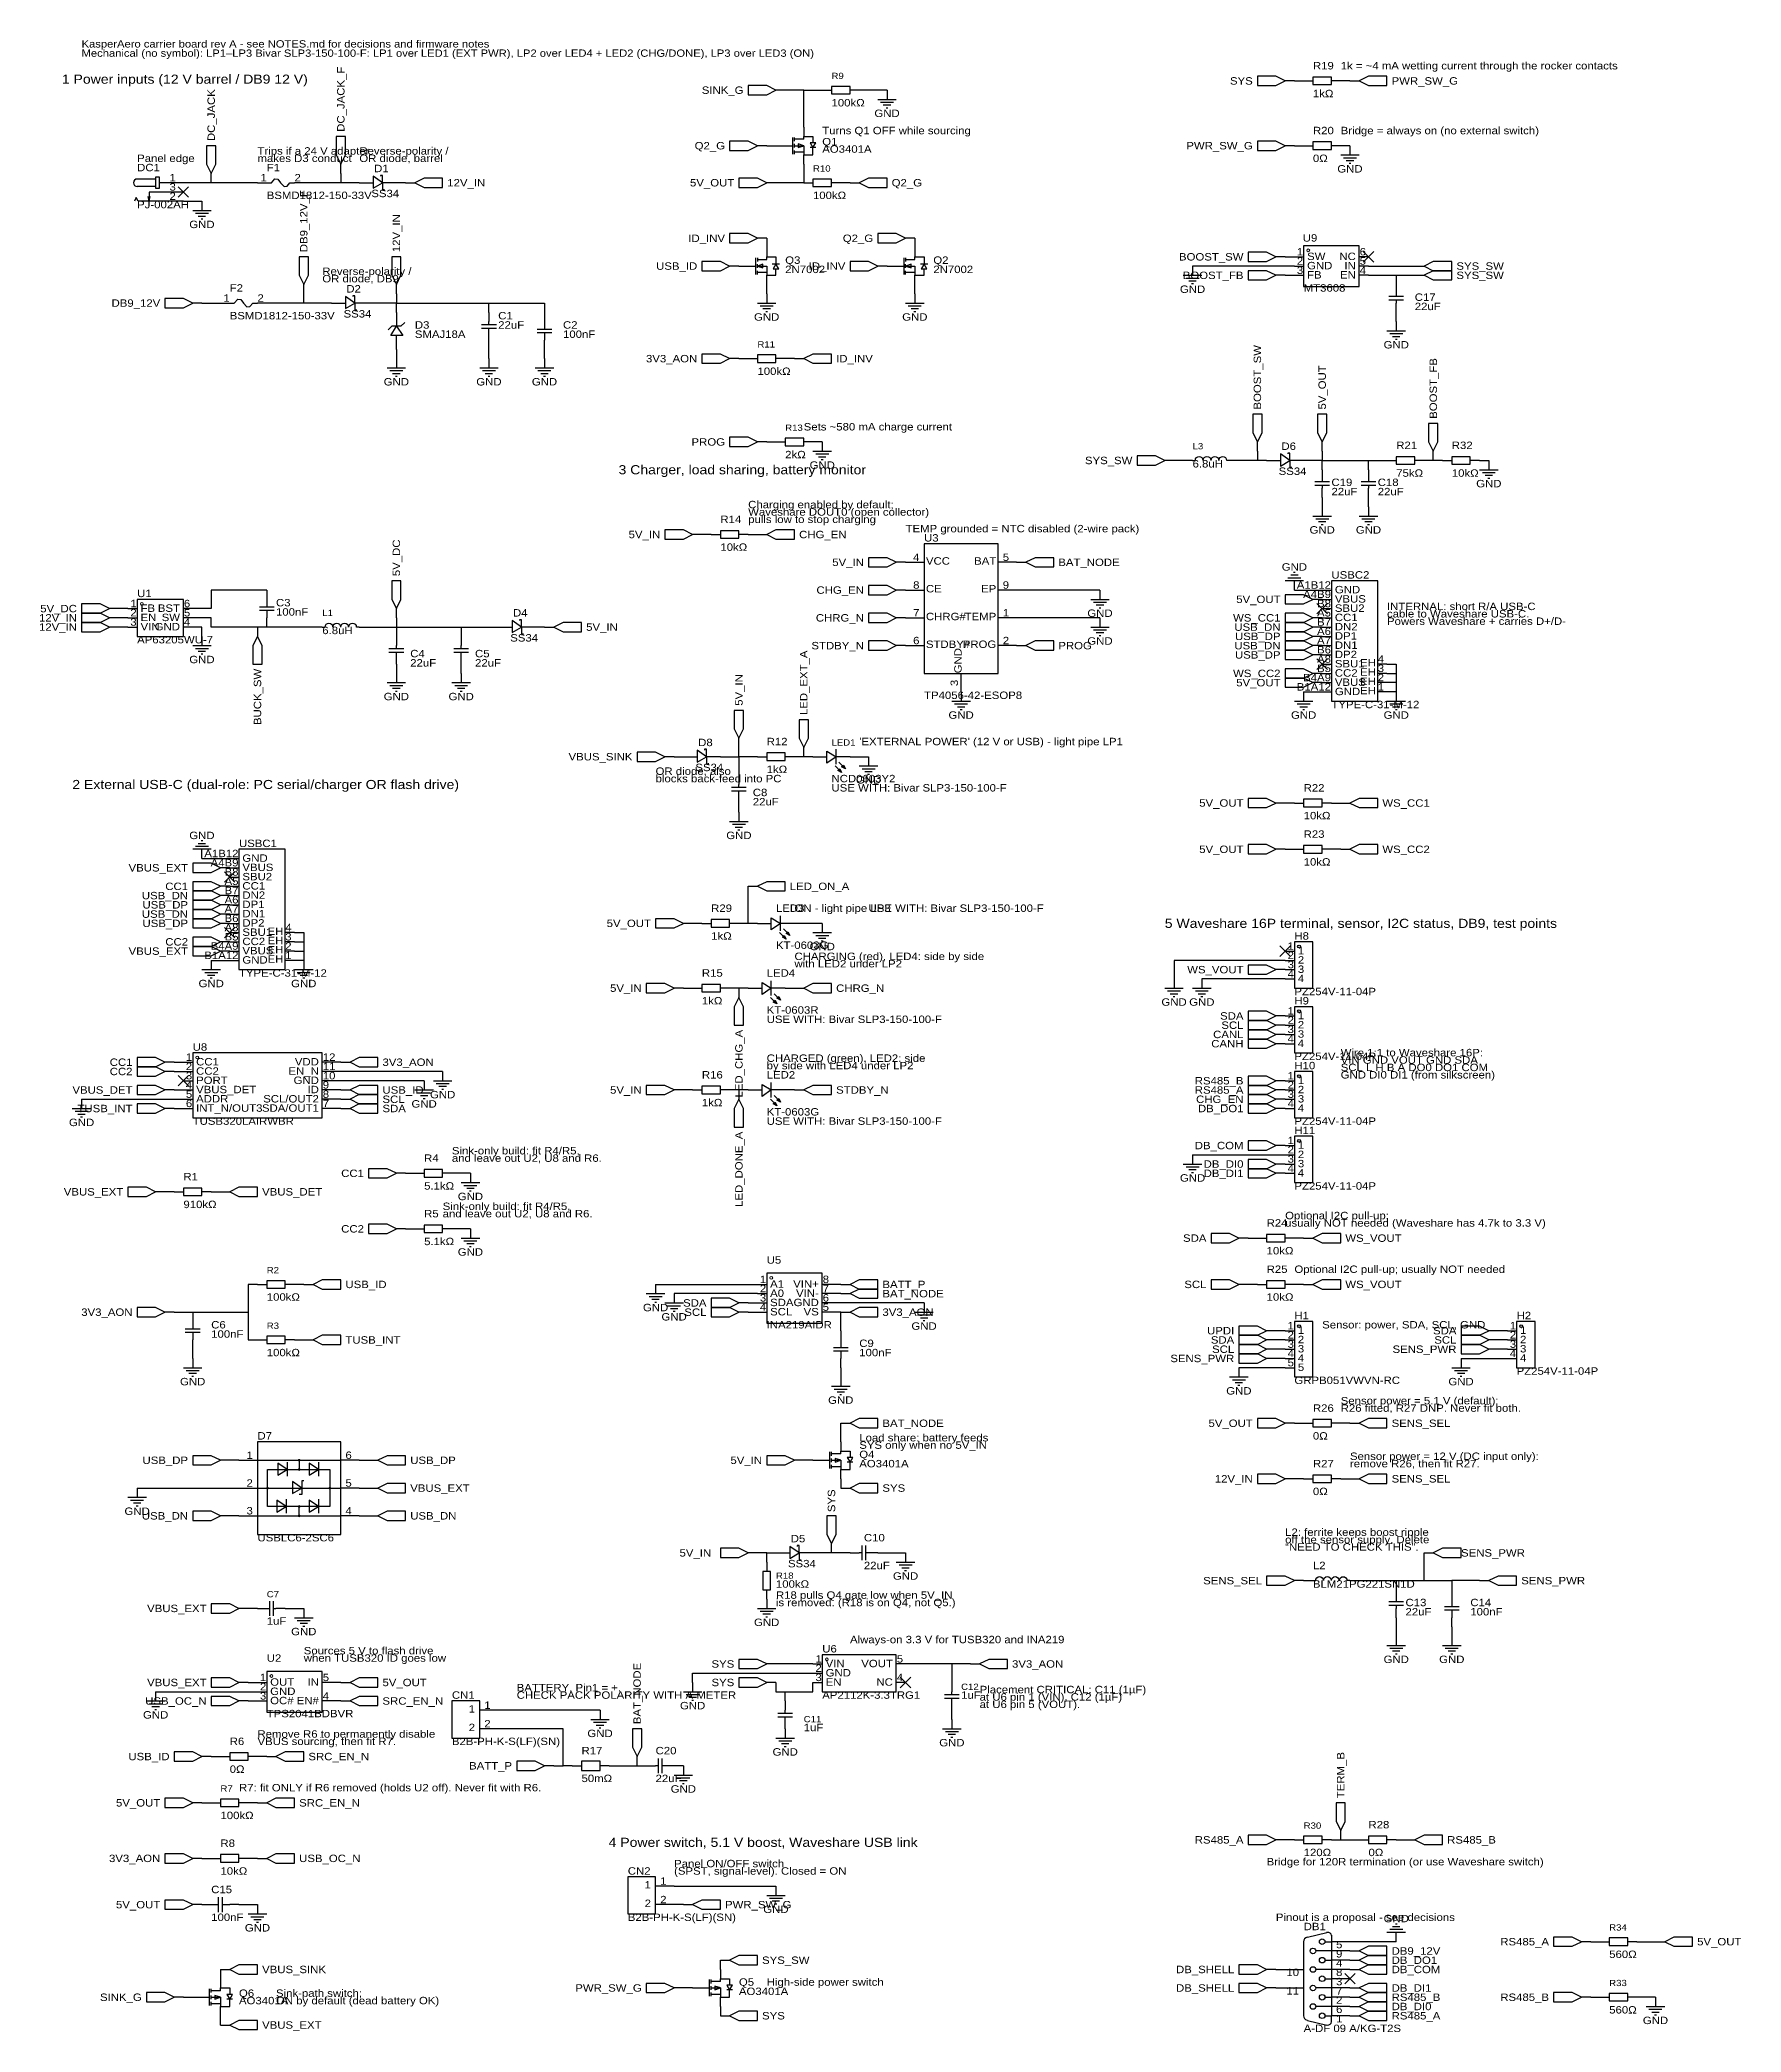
# Model space of a CAD drawing. Header units: millimetres. Extents: x 14 to 939, y -570 to -19.
# Drawn here: x 14 to 481, y -566 to -19 of the extents above; entities that cross this region are included whole.
import ezdxf
from ezdxf.enums import TextEntityAlignment as Align

# ---------------------------------------------------------------- set-up
doc = ezdxf.new("R2010")
doc.units = ezdxf.units.MM
doc.header["$MEASUREMENT"] = 0
doc.styles.get("Standard").update_dxf_attribs({"font": 'arial.ttf'})

msp = doc.modelspace()

# ---------------------------------------------------------------- texts
at = {"color": 1, "true_color": 0x000000, "width": 1.1}
for s, height, p in [('KasperAero carrier board rev A - see NOTES.md for decisions and firmware notes', 2, (25.4, -20.32)), ('Mechanical (no symbol): LP1–LP3 Bivar SLP3-150-100-F: LP1 over LED1 (EXT PWR), LP2 over LED4 + LED2 (CHG/DONE), LP3 over LED3 (ON)', 2, (25.4, -22.86)), ('1 Power inputs (12 V barrel / DB9 12 V)', 2.5, (20, -30)), ('3 Charger, load sharing, battery monitor', 2.5, (172.72, -137.16)), ('2 External USB-C (dual-role: PC serial/charger OR flash drive)', 2.5, (22.86, -223.52)), ('5 Waveshare 16P terminal, sensor, I2C status, DB9, test points', 2.5, (322.58, -261.62)), ('4 Power switch, 5.1 V boost, Waveshare USB link', 2.5, (170, -513.76))]:
    msp.add_text(s, height=height, dxfattribs=at).set_placement(p, align=Align.MIDDLE_LEFT)
at = {"color": 1, "true_color": 0x000080, "width": 1.1}
for s, p in [('DC_JACK_F', (96.52, -44.45)), ('DC_JACK_F', (96.52, -44.45)), ('DC_JACK', (60.96, -46.99)), ('DC_JACK', (60.96, -46.99)), ('DB9_12V_F', (86.36, -77.47)), ('DB9_12V_F', (86.36, -77.47)), ('12V_IN', (111.76, -77.47)), ('12V_IN', (111.76, -77.47)), ('BOOST_SW', (347.98, -120.65)), ('BOOST_SW', (347.98, -120.65)), ('5V_OUT', (365.76, -120.65)), ('5V_OUT', (365.76, -120.65)), ('BOOST_FB', (396.24, -123.19)), ('BOOST_FB', (396.24, -123.19)), ('5V_DC', (111.76, -166.37)), ('5V_DC', (111.76, -166.37)), ('LED_EXT_A', (223.52, -204.47)), ('LED_EXT_A', (223.52, -204.47)), ('5V_IN', (205.74, -201.93)), ('5V_IN', (205.74, -201.93)), ('SYS', (231.14, -423.16)), ('SYS', (231.14, -423.16)), ('BAT_NODE', (177.8, -481.33)), ('BAT_NODE', (177.8, -481.33)), ('TERM_B', (370.84, -501.65)), ('TERM_B', (370.84, -501.65))]:
    msp.add_text(s, height=2.032, rotation=90, dxfattribs=at).set_placement(p, align=Align.MIDDLE_LEFT)
for s, height, p in [('R19', 2.032, (363.22, -27.94)), ('R9', 1.714, (231.14, -30.48)), ('100kΩ', 2.032, (231.14, -38.1)), ('1kΩ', 2.032, (363.22, -35.56)), ('R20', 2.032, (363.22, -45.72)), ('AO3401A', 2.032, (228.6, -50.8)), ('Q1', 2.032, (228.6, -48.77)), ('DC1', 2.032, (40.64, -55.88)), ('F1', 2.032, (76.2, -55.88)), ('D1', 2.032, (105.66, -56.13)), ('R10', 1.714, (226.06, -55.88)), ('0Ω', 2.032, (363.22, -53.34)), ('PJ-002AH', 2.032, (40.64, -66.04)), ('BSMD1812-150-33V', 2.032, (76.2, -63.5)), ('SS34', 2.032, (104.9, -62.99)), ('100kΩ', 2.032, (226.06, -63.5)), ('U9', 2.032, (360.43, -75.18)), ('Q3', 2.032, (218.44, -81.28)), ('2N7002', 2.032, (218.44, -83.82)), ('Q2', 2.032, (259.08, -81.28)), ('2N7002', 2.032, (259.08, -83.82)), ('F2', 2.032, (66.04, -88.9)), ('D2', 2.032, (98.04, -89.15)), ('MT3608', 2.032, (360.68, -88.9)), ('C17', 2.032, (391.16, -91.44)), ('22uF', 2.032, (391.16, -93.98)), ('BSMD1812-150-33V', 2.032, (66.04, -96.52)), ('SS34', 2.032, (97.28, -96.01)), ('D3', 2.032, (116.84, -99.06)), ('C1', 2.032, (139.7, -96.52)), ('22uF', 2.032, (139.7, -99.06)), ('C2', 2.032, (157.48, -99.06)), ('SMAJ18A', 2.032, (116.84, -101.6)), ('100nF', 2.032, (157.48, -101.6)), ('R11', 1.714, (210.82, -104.14)), ('100kΩ', 2.032, (210.82, -111.76)), ('R13', 1.714, (218.44, -127)), ('L3', 1.714, (330.2, -132.08)), ('D6', 2.032, (354.58, -132.33)), ('R21', 2.032, (386.08, -132.08)), ('R32', 2.032, (401.32, -132.08)), ('2kΩ', 2.032, (218.44, -134.62)), ('6.8uH', 2.032, (330.2, -137.16)), ('SS34', 2.032, (353.82, -139.19)), ('C19', 2.032, (368.3, -142.24)), ('22uF', 2.032, (368.3, -144.78)), ('C18', 2.032, (381, -142.24)), ('22uF', 2.032, (381, -144.78)), ('75kΩ', 2.032, (386.08, -139.7)), ('10kΩ', 2.032, (401.32, -139.7)), ('R14', 2.032, (200.66, -152.4)), ('10kΩ', 2.032, (200.66, -160.02)), ('U3', 2.032, (256.54, -157.48)), ('USBC2', 2.032, (368.3, -167.64)), ('U1', 2.032, (40.64, -172.72)), ('C3', 2.032, (78.74, -175.26)), ('100nF', 2.032, (78.74, -177.8)), ('6.8uH', 2.032, (91.44, -182.88)), ('L1', 1.714, (91.44, -177.8)), ('D4', 2.032, (143.76, -178.05)), ('AP63205WU-7', 2.032, (40.64, -185.42)), ('SS34', 2.032, (143, -184.91)), ('C4', 2.032, (115.57, -189.23)), ('22uF', 2.032, (115.57, -191.77)), ('C5', 2.032, (133.35, -189.23)), ('22uF', 2.032, (133.35, -191.77)), ('TP4056-42-ESOP8', 2.032, (256.54, -200.66)), ('TYPE-C-31-M-12', 2.032, (368.3, -203.2)), ('D8', 2.032, (194.56, -213.61)), ('R12', 2.032, (213.36, -213.36)), ('LED1', 1.714, (231.14, -213.36)), ('SS34', 2.032, (193.8, -220.47)), ('1kΩ', 2.032, (213.36, -220.98)), ('NCD0603Y2', 2.032, (231.14, -223.52)), ('R22', 2.032, (360.68, -226.06)), ('C8', 2.032, (209.55, -227.33)), ('22uF', 2.032, (209.55, -229.87)), ('10kΩ', 2.032, (360.68, -233.68)), ('USBC1', 2.032, (68.58, -241.3)), ('R23', 2.032, (360.68, -238.76)), ('10kΩ', 2.032, (360.68, -246.38)), ('R29', 2.032, (198.12, -259.08)), ('LED3', 2.032, (215.9, -259.08)), ('1kΩ', 2.032, (198.12, -266.7)), ('KT-0603G', 2.032, (215.9, -269.24)), ('H8', 2.032, (358.14, -266.7)), ('TYPE-C-31-M-12', 2.032, (68.58, -276.86)), ('R15', 2.032, (195.58, -276.86)), ('LED4', 2.032, (213.36, -276.86)), ('1kΩ', 2.032, (195.58, -284.48)), ('PZ254V-11-04P', 2.032, (358.14, -281.94)), ('H9', 2.032, (358.14, -284.48)), ('KT-0603R', 2.032, (213.36, -287.02)), ('U8', 2.032, (55.88, -297.18)), ('PZ254V-11-04P', 2.032, (358.14, -299.72)), ('H10', 2.032, (358.14, -302.26)), ('R16', 2.032, (195.58, -304.8)), ('LED2', 2.032, (213.36, -304.8)), ('1kΩ', 2.032, (195.58, -312.42)), ('TUSB320LAIRWBR', 2.032, (55.88, -317.5)), ('KT-0603G', 2.032, (213.36, -314.96)), ('PZ254V-11-04P', 2.032, (358.14, -317.5)), ('H11', 2.032, (358.14, -320.04)), ('R4', 2.032, (119.38, -327.66)), ('R1', 2.032, (53.34, -332.74)), ('5.1kΩ', 2.032, (119.38, -335.28)), ('PZ254V-11-04P', 2.032, (358.14, -335.28)), ('910kΩ', 2.032, (53.34, -340.36)), ('R5', 2.032, (119.38, -342.9)), ('R24', 2.032, (350.52, -345.44)), ('5.1kΩ', 2.032, (119.38, -350.52)), ('U5', 2.032, (213.36, -355.6)), ('10kΩ', 2.032, (350.52, -353.06)), ('R2', 1.714, (76.2, -358.14)), ('R25', 2.032, (350.52, -358.14)), ('100kΩ', 2.032, (76.2, -365.76)), ('10kΩ', 2.032, (350.52, -365.76)), ('C6', 2.032, (60.96, -373.38)), ('R3', 1.714, (76.2, -373.38)), ('INA219AIDR', 2.032, (213.36, -373.38)), ('H1', 2.032, (358.14, -370.84)), ('H2', 2.032, (419.1, -370.84)), ('100nF', 2.032, (60.96, -375.92)), ('C9', 2.032, (238.76, -378.46)), ('100kΩ', 2.032, (76.2, -381)), ('100nF', 2.032, (238.76, -381)), ('GRPB051VWVN-RC', 2.032, (358.14, -388.62)), ('PZ254V-11-04P', 2.032, (419.1, -386.08)), ('R26', 2.032, (363.22, -396.24)), ('D7', 2.032, (73.66, -403.86)), ('0Ω', 2.032, (363.22, -403.86)), ('AO3401A', 2.032, (238.76, -411.48)), ('Q4', 2.032, (238.76, -408.94)), ('R27', 2.032, (363.22, -411.48)), ('0Ω', 2.032, (363.22, -419.1)), ('USBLC6-2SC6', 2.032, (73.66, -431.8)), ('D5', 2.032, (219.96, -432.05)), ('C10', 2.032, (240.03, -431.8)), ('SS34', 2.032, (219.2, -438.91)), ('22uF', 2.032, (240.03, -439.42)), ('L2', 2.032, (363.22, -439.42)), ('R18', 1.714, (215.9, -441.96)), ('100kΩ', 2.032, (215.9, -444.5)), ('BLM21PG221SN1D', 2.032, (363.22, -444.5)), ('C7', 1.714, (76.2, -447.04)), ('C13', 2.032, (388.62, -449.58)), ('C14', 2.032, (406.4, -449.58)), ('1uF', 2.032, (76.2, -454.66)), ('22uF', 2.032, (388.62, -452.12)), ('100nF', 2.032, (406.4, -452.12)), ('U2', 2.032, (76.2, -464.82)), ('U6', 2.032, (228.6, -462.28)), ('CN1', 2.032, (127, -474.98)), ('AP2112K-3.3TRG1', 2.032, (228.6, -474.98)), ('C12', 1.714, (266.7, -472.44)), ('1uF', 2.032, (266.7, -474.98)), ('TPS2041BDBVR', 2.032, (76.2, -480.06)), ('C11', 1.714, (223.52, -481.33)), ('R6', 2.032, (66.04, -487.68)), ('B2B-PH-K-S(LF)(SN)', 2.032, (127, -487.68)), ('1uF', 2.032, (223.52, -483.87)), ('R17', 2.032, (162.56, -490.22)), ('C20', 2.032, (182.88, -490.22)), ('0Ω', 2.032, (66.04, -495.3)), ('50mΩ', 2.032, (162.56, -497.84)), ('22uF', 2.032, (182.88, -497.84)), ('R7', 1.714, (63.5, -500.38)), ('100kΩ', 2.032, (63.5, -508)), ('R30', 1.714, (360.68, -510.54)), ('R28', 2.032, (378.46, -510.54)), ('R8', 2.032, (63.5, -515.62)), ('120Ω', 2.032, (360.68, -518.16)), ('0Ω', 2.032, (378.46, -518.16)), ('10kΩ', 2.032, (63.5, -523.24)), ('CN2', 2.032, (175.26, -523.24)), ('C15', 2.032, (60.96, -528.32)), ('100nF', 2.032, (60.96, -535.94)), ('B2B-PH-K-S(LF)(SN)', 2.032, (175.26, -535.94)), ('DB1', 2.032, (360.68, -538.48)), ('R34', 1.714, (444.5, -538.48)), ('560Ω', 2.032, (444.5, -546.1)), ('Q5', 2.032, (205.74, -553.72)), ('R33', 1.714, (444.5, -553.72)), ('AO3401A', 2.032, (68.58, -558.8)), ('Q6', 2.032, (68.58, -556.77)), ('AO3401A', 2.032, (205.74, -556.26)), ('560Ω', 2.032, (444.5, -561.34)), ('A-DF 09 A/KG-T2S', 2.032, (360.68, -566.42))]:
    msp.add_text(s, height=height, dxfattribs=at).set_placement(p, align=Align.BOTTOM_LEFT)
at = {"color": 1, "true_color": 0x000000, "width": 1.1}
for s, height, p in [('1k = ~4 mA wetting current through the rocker contacts', 2.032, (370.84, -27.94)), ('Turns Q1 OFF while sourcing', 2.032, (228.6, -45.72)), ('Bridge = always on (no external switch)', 2.032, (370.84, -45.72)), ('Trips if a 24 V adapter', 2.032, (73.66, -51.31)), ('Reverse-polarity /', 2.032, (101.6, -51.31)), ('Panel edge', 2.032, (40.64, -53.34)), ('makes D3 conduct', 2.032, (73.66, -53.34)), ('OR diode, barrel', 2.032, (101.6, -53.34)), ('3', 2.03, (49.53, -61.19)), ('1', 2.03, (49.53, -58.65)), ('2', 2.03, (83.82, -58.65)), ('2', 2.03, (49.53, -63.73)), ('6', 2.03, (376.05, -78.97)), ('Reverse-polarity /', 2.032, (91.44, -84.33)), ('SW', 2.032, (361.62, -80.24)), ('GND', 2.032, (361.62, -82.78)), ('4', 2.03, (376.05, -84.05)), ('5', 2.03, (376.05, -81.51)), ('OR diode, DB9', 2.032, (91.44, -86.36)), ('FB', 2.032, (361.62, -85.32)), ('2', 2.03, (73.66, -91.67)), ('Sets ~580 mA charge current', 2.032, (223.52, -127)), ('Charging enabled by default;', 2.032, (208.28, -148.34)), ('Waveshare DOUT0 (open collector)', 2.032, (208.28, -150.37)), ('pulls low to stop charging', 2.032, (208.28, -152.4)), ('TEMP grounded = NTC disabled (2-wire pack)', 2.032, (251.46, -154.94)), ('VCC', 2.032, (257.05, -163.81)), ('5', 2.03, (278.13, -162.79)), ('CE', 2.032, (257.05, -171.43)), ('9', 2.03, (278.13, -170.41)), ('GND', 2.032, (369.24, -171.68)), ('FB', 2.032, (41.58, -176.76)), ('6', 2.03, (53.47, -175.49)), ('VBUS', 2.032, (369.24, -174.22)), ('SBU2', 2.032, (369.24, -176.76)), ('INTERNAL: short R/A USB-C', 2.032, (383.54, -176.28)), ('VIN', 2.032, (41.58, -181.84)), ('EN', 2.032, (41.58, -179.3)), ('4', 2.03, (53.47, -180.57)), ('5', 2.03, (53.47, -178.03)), ('CHRG#', 2.032, (257.05, -179.05)), ('1', 2.03, (278.13, -178.03)), ('CC1', 2.032, (369.24, -179.3)), ('DN2', 2.032, (369.24, -181.84)), ('cable to Waveshare USB-C.', 2.032, (383.54, -178.31)), ('Powers Waveshare + carries D+/D-', 2.032, (383.54, -180.34)), ('STDBY#', 2.032, (257.05, -186.67)), ('2', 2.03, (278.13, -185.65)), ('DP1', 2.032, (369.24, -184.38)), ('DN1', 2.032, (369.24, -186.92)), ('SBU1', 2.032, (369.24, -192)), ('DP2', 2.032, (369.24, -189.46)), ('4', 2.03, (381, -190.73)), ('3', 2.03, (381, -193.27)), ('VBUS', 2.032, (369.24, -197.08)), ('CC2', 2.032, (369.24, -194.54)), ('2', 2.03, (381, -195.81)), ('1', 2.03, (381, -198.35)), ('GND', 2.032, (369.24, -199.62)), ("'EXTERNAL POWER' (12 V or USB) - light pipe LP1", 2.032, (238.76, -213.36)), ('OR diode, also', 2.032, (182.88, -221.49)), ('blocks back-feed into PC', 2.032, (182.88, -223.52)), ('USE WITH: Bivar SLP3-150-100-F', 2.032, (231.14, -226.06)), ('VBUS', 2.032, (69.52, -247.88)), ('GND', 2.032, (69.52, -245.34)), ('SBU2', 2.032, (69.52, -250.42)), ('CC1', 2.032, (69.52, -252.96)), ('DN2', 2.032, (69.52, -255.5)), ('DP1', 2.032, (69.52, -258.04)), ('ON - light pipe LP3', 2.032, (220.98, -259.08)), ('USE WITH: Bivar SLP3-150-100-F', 2.032, (241.3, -259.08)), ('DN1', 2.032, (69.52, -260.58)), ('DP2', 2.032, (69.52, -263.12)), ('4', 2.03, (81.28, -264.39)), ('SBU1', 2.032, (69.52, -265.66)), ('CC2', 2.032, (69.52, -268.2)), ('3', 2.03, (81.28, -266.93)), ('2', 2.03, (81.28, -269.47)), ('VBUS', 2.032, (69.52, -270.74)), ('GND', 2.032, (69.52, -273.28)), ('1', 2.03, (81.28, -272.01)), ('with LED2 under LP2', 2.032, (220.98, -274.32)), ('CHARGING (red), LED4: side by side', 2.032, (220.98, -272.29)), ('3', 2.03, (359.08, -275.82)), ('2', 2.03, (359.08, -273.28)), ('1', 2.03, (359.08, -270.74)), ('4', 2.03, (359.08, -278.36)), ('USE WITH: Bivar SLP3-150-100-F', 2.032, (213.36, -289.56)), ('2', 2.03, (359.08, -291.06)), ('1', 2.03, (359.08, -288.52)), ('4', 2.03, (359.08, -296.14)), ('3', 2.03, (359.08, -293.6)), ('CC1', 2.032, (56.82, -301.22)), ('12', 2.032, (91.57, -299.95)), ('11', 2.032, (91.57, -302.49)), ('CHARGED (green), LED2: side', 2.032, (213.36, -300.23)), ('by side with LED4 under LP2', 2.032, (213.36, -302.26)), ('Wire 1:1 to Waveshare 16P:', 2.032, (370.84, -298.7)), ('VIN GND VOUT GND SDA', 2.032, (370.84, -300.74)), ('SCL L H B A DO0 DO1 COM', 2.032, (370.84, -302.77)), ('CC2', 2.032, (56.82, -303.76)), ('PORT', 2.032, (56.82, -306.3)), ('9', 2.03, (91.57, -307.57)), ('10', 2.032, (91.57, -305.03)), ('1', 2.03, (359.08, -306.3)), ('GND DI0 DI1 (from silkscreen)', 2.032, (370.84, -304.8)), ('VBUS_DET', 2.032, (56.82, -308.84)), ('ADDR', 2.032, (56.82, -311.38)), ('INT_N/OUT3', 2.032, (56.82, -313.92)), ('8', 2.03, (91.57, -310.11)), ('7', 2.03, (91.57, -312.65)), ('4', 2.03, (359.08, -313.92)), ('3', 2.03, (359.08, -311.38)), ('2', 2.03, (359.08, -308.84)), ('USE WITH: Bivar SLP3-150-100-F', 2.032, (213.36, -317.5)), ('1', 2.03, (359.08, -324.08)), ('and leave out U2, U8 and R6.', 2.032, (127, -327.66)), ('Sink-only build: fit R4/R5,', 2.032, (127, -325.63)), ('3', 2.03, (359.08, -329.16)), ('2', 2.03, (359.08, -326.62)), ('4', 2.03, (359.08, -331.7)), ('Sink-only build: fit R4/R5,', 2.032, (124.46, -340.87)), ('and leave out U2, U8 and R6.', 2.032, (124.46, -342.9)), ('Optional I2C pull-up;', 2.032, (355.6, -343.41)), ('usually NOT needed (Waveshare has 4.7k to 3.3 V)', 2.032, (355.6, -345.44)), ('A1', 2.032, (214.3, -362.18)), ('8', 2.03, (228.73, -360.91)), ('Optional I2C pull-up; usually NOT needed', 2.032, (358.14, -358.14)), ('A0', 2.032, (214.3, -364.72)), ('SDA', 2.032, (214.3, -367.26)), ('5', 2.03, (228.73, -368.53)), ('7', 2.03, (228.73, -363.45)), ('6', 2.03, (228.73, -365.99)), ('SCL', 2.032, (214.3, -369.8)), ('Sensor: power, SDA, SCL, GND', 2.032, (365.76, -373.38)), ('2', 2.03, (359.08, -377.42)), ('1', 2.03, (359.08, -374.88)), ('2', 2.03, (420.04, -377.42)), ('1', 2.03, (420.04, -374.88)), ('4', 2.03, (359.08, -382.5)), ('3', 2.03, (359.08, -379.96)), ('5', 2.03, (359.08, -385.04)), ('4', 2.03, (420.04, -382.5)), ('3', 2.03, (420.04, -379.96)), ('Sensor power = 5.1 V (default):', 2.032, (370.84, -394.21)), ('R26 fitted, R27 DNP. Never fit both.', 2.032, (370.84, -396.24)), ('SYS only when no 5V_IN', 2.032, (238.76, -406.4)), ('Load share: battery feeds', 2.032, (238.76, -404.37)), ('6', 2.03, (97.79, -409.17)), ('Sensor power = 12 V (DC input only):', 2.032, (373.38, -409.45)), ('remove R26, then fit R27.', 2.032, (373.38, -411.48)), ('5', 2.03, (97.79, -416.79)), ('4', 2.03, (97.79, -424.41)), ('“NEED TO CHECK THIS”.', 2.032, (355.6, -434.34)), ('off the sensor supply. Delete ', 2.032, (355.6, -432.31)), ('L2: ferrite keeps boost ripple', 2.032, (355.6, -430.28)), ('is removed. (R18 is on Q4, not Q5.)', 2.032, (215.9, -449.58)), ('R18 pulls Q4 gate low when 5V_IN', 2.032, (215.9, -447.55)), ('Always-on 3.3 V for TUSB320 and INA219', 2.032, (236.22, -459.74)), ('when TUSB320 ID goes low', 2.032, (86.36, -464.82)), ('Sources 5 V to flash drive', 2.032, (86.36, -462.79)), ('VIN', 2.032, (229.54, -466.32)), ('5', 2.03, (249.05, -465.05)), ('OUT', 2.032, (77.14, -471.4)), ('5', 2.03, (91.57, -470.13)), ('GND', 2.032, (229.54, -468.86)), ('EN', 2.032, (229.54, -471.4)), ('4', 2.03, (249.05, -470.13)), ('OC#', 2.032, (77.14, -476.48)), ('GND', 2.032, (77.14, -473.94)), ('4', 2.03, (91.57, -475.21)), ('1', 2.03, (135.89, -477.75)), ('CHECK PACK POLARITY WITH A METER', 2.032, (144.78, -474.98)), ('BATTERY. Pin1 = +.', 2.032, (144.78, -472.95)), ('at U6 pin 1 (VIN), C12 (1µF)', 2.032, (271.78, -475.49)), ('at U6 pin 5 (VOUT).', 2.032, (271.78, -477.52)), ('Placement CRITICAL: C11 (1µF)', 2.032, (271.78, -473.46)), ('2', 2.03, (135.89, -482.83)), ('VBUS sourcing, then fit R7.', 2.032, (73.66, -487.68)), ('Remove R6 to permanently disable', 2.032, (73.66, -485.65)), ('R7: fit ONLY if R6 removed (holds U2 off). Never fit with R6.', 2.032, (68.58, -500.38)), ('Panel ON/OFF switch', 2.032, (187.96, -521.21)), ('Bridge for 120R termination (or use Waveshare switch)', 2.032, (350.52, -520.7)), ('1', 2.03, (184.15, -526.01)), ('(SPST, signal-level). Closed = ON', 2.032, (187.96, -523.24)), ('2', 2.03, (184.15, -531.09)), ('Pinout is a proposal - see decisions', 2.032, (353.06, -535.94)), ('High-side power switch', 2.032, (213.36, -553.72)), ('Sink-path switch;', 2.032, (78.74, -556.77)), ('ON by default (dead battery OK)', 2.032, (78.74, -558.8))]:
    msp.add_text(s, height=height, dxfattribs=at).set_placement(p, align=Align.BOTTOM_LEFT)
at = {"color": 1, "true_color": 0x000080, "width": 1.1}
for s, p in [('SINK_G', (207.01, -33.02)), ('SINK_G', (207.01, -33.02)), ('SYS', (346.71, -30.48)), ('SYS', (346.71, -30.48)), ('Q2_G', (201.93, -48.26)), ('Q2_G', (201.93, -48.26)), ('PWR_SW_G', (346.71, -48.26)), ('PWR_SW_G', (346.71, -48.26)), ('5V_OUT', (204.47, -58.42)), ('5V_OUT', (204.47, -58.42)), ('ID_INV', (201.93, -73.66)), ('ID_INV', (201.93, -73.66)), ('Q2_G', (242.57, -73.66)), ('Q2_G', (242.57, -73.66)), ('USB_ID', (194.31, -81.28)), ('USB_ID', (194.31, -81.28)), ('ID_INV', (234.95, -81.28)), ('ID_INV', (234.95, -81.28)), ('BOOST_SW', (344.17, -78.74)), ('BOOST_SW', (344.17, -78.74)), ('BOOST_FB', (344.17, -83.82)), ('BOOST_FB', (344.17, -83.82)), ('DB9_12V', (46.99, -91.44)), ('DB9_12V', (46.99, -91.44)), ('3V3_AON', (194.31, -106.68)), ('3V3_AON', (194.31, -106.68)), ('PROG', (201.93, -129.54)), ('PROG', (201.93, -129.54)), ('SYS_SW', (313.69, -134.62)), ('SYS_SW', (313.69, -134.62)), ('5V_IN', (184.15, -154.94)), ('5V_IN', (184.15, -154.94)), ('5V_IN', (240.03, -162.56)), ('5V_IN', (240.03, -162.56)), ('CHG_EN', (240.03, -170.18)), ('CHG_EN', (240.03, -170.18)), ('5V_DC', (24.13, -175.26)), ('5V_DC', (24.13, -175.26)), ('5V_OUT', (354.33, -172.72)), ('5V_OUT', (354.33, -172.72)), ('12V_IN', (24.13, -177.8)), ('12V_IN', (24.13, -177.8)), ('12V_IN', (24.13, -180.34)), ('12V_IN', (24.13, -180.34)), ('CHRG_N', (240.03, -177.8)), ('CHRG_N', (240.03, -177.8)), ('WS_CC1', (354.33, -177.8)), ('WS_CC1', (354.33, -177.8)), ('USB_DN', (354.33, -180.34)), ('USB_DN', (354.33, -180.34)), ('STDBY_N', (240.03, -185.42)), ('STDBY_N', (240.03, -185.42)), ('USB_DN', (354.33, -185.42)), ('USB_DN', (354.33, -185.42)), ('USB_DP', (354.33, -182.88)), ('USB_DP', (354.33, -182.88)), ('USB_DP', (354.33, -187.96)), ('USB_DP', (354.33, -187.96)), ('WS_CC2', (354.33, -193.04)), ('WS_CC2', (354.33, -193.04)), ('5V_OUT', (354.33, -195.58)), ('5V_OUT', (354.33, -195.58)), ('VBUS_SINK', (176.53, -215.9)), ('VBUS_SINK', (176.53, -215.9)), ('5V_OUT', (344.17, -228.6)), ('5V_OUT', (344.17, -228.6)), ('5V_OUT', (344.17, -241.3)), ('5V_OUT', (344.17, -241.3)), ('VBUS_EXT', (54.61, -246.38)), ('VBUS_EXT', (54.61, -246.38)), ('CC1', (54.61, -251.46)), ('CC1', (54.61, -251.46)), ('USB_DN', (54.61, -254)), ('USB_DN', (54.61, -254)), ('USB_DP', (54.61, -256.54)), ('USB_DP', (54.61, -256.54)), ('USB_DN', (54.61, -259.08)), ('USB_DN', (54.61, -259.08)), ('USB_DP', (54.61, -261.62)), ('USB_DP', (54.61, -261.62)), ('5V_OUT', (181.61, -261.62)), ('5V_OUT', (181.61, -261.62)), ('CC2', (54.61, -266.7)), ('CC2', (54.61, -266.7)), ('VBUS_EXT', (54.61, -269.24)), ('VBUS_EXT', (54.61, -269.24)), ('WS_VOUT', (344.17, -274.32)), ('WS_VOUT', (344.17, -274.32)), ('5V_IN', (179.07, -279.4)), ('5V_IN', (179.07, -279.4)), ('SDA', (344.17, -287.02)), ('SDA', (344.17, -287.02)), ('SCL', (344.17, -289.56)), ('SCL', (344.17, -289.56)), ('CANH', (344.17, -294.64)), ('CANH', (344.17, -294.64)), ('CANL', (344.17, -292.1)), ('CANL', (344.17, -292.1)), ('CC1', (39.37, -299.72)), ('CC1', (39.37, -299.72)), ('CC2', (39.37, -302.26)), ('CC2', (39.37, -302.26)), ('RS485_B', (344.17, -304.8)), ('RS485_B', (344.17, -304.8)), ('VBUS_DET', (39.37, -307.34)), ('VBUS_DET', (39.37, -307.34)), ('TUSB_INT', (39.37, -312.42)), ('TUSB_INT', (39.37, -312.42)), ('5V_IN', (179.07, -307.34)), ('5V_IN', (179.07, -307.34)), ('RS485_A', (344.17, -307.34)), ('RS485_A', (344.17, -307.34)), ('CHG_EN', (344.17, -309.88)), ('CHG_EN', (344.17, -309.88)), ('DB_DO1', (344.17, -312.42)), ('DB_DO1', (344.17, -312.42)), ('DB_COM', (344.17, -322.58)), ('DB_COM', (344.17, -322.58)), ('DB_DI0', (344.17, -327.66)), ('DB_DI0', (344.17, -327.66)), ('CC1', (102.87, -330.2)), ('CC1', (102.87, -330.2)), ('DB_DI1', (344.17, -330.2)), ('DB_DI1', (344.17, -330.2)), ('VBUS_EXT', (36.83, -335.28)), ('VBUS_EXT', (36.83, -335.28)), ('CC2', (102.87, -345.44)), ('CC2', (102.87, -345.44)), ('SDA', (334.01, -347.98)), ('SDA', (334.01, -347.98)), ('SCL', (334.01, -360.68)), ('SCL', (334.01, -360.68)), ('SDA', (196.85, -365.76)), ('SDA', (196.85, -365.76)), ('3V3_AON', (39.37, -368.3)), ('3V3_AON', (39.37, -368.3)), ('SCL', (196.85, -368.3)), ('SCL', (196.85, -368.3)), ('UPDI', (341.63, -373.38)), ('UPDI', (341.63, -373.38)), ('SDA', (341.63, -375.92)), ('SDA', (341.63, -375.92)), ('SDA', (402.59, -373.38)), ('SDA', (402.59, -373.38)), ('SCL', (402.59, -375.92)), ('SCL', (402.59, -375.92)), ('SENS_PWR', (341.63, -381)), ('SENS_PWR', (341.63, -381)), ('SCL', (341.63, -378.46)), ('SCL', (341.63, -378.46)), ('SENS_PWR', (402.59, -378.46)), ('SENS_PWR', (402.59, -378.46)), ('5V_OUT', (346.71, -398.78)), ('5V_OUT', (346.71, -398.78)), ('USB_DP', (54.61, -408.94)), ('USB_DP', (54.61, -408.94)), ('5V_IN', (212.09, -408.94)), ('5V_IN', (212.09, -408.94)), ('12V_IN', (346.71, -414.02)), ('12V_IN', (346.71, -414.02)), ('USB_DN', (54.61, -424.18)), ('USB_DN', (54.61, -424.18)), ('5V_IN', (198.12, -434.34)), ('5V_IN', (198.12, -434.34)), ('SENS_SEL', (349.25, -441.96)), ('SENS_SEL', (349.25, -441.96)), ('VBUS_EXT', (59.69, -449.58)), ('VBUS_EXT', (59.69, -449.58)), ('SYS', (204.47, -464.82)), ('SYS', (204.47, -464.82)), ('VBUS_EXT', (59.69, -469.9)), ('VBUS_EXT', (59.69, -469.9)), ('SYS', (204.47, -469.9)), ('SYS', (204.47, -469.9)), ('USB_OC_N', (59.69, -474.98)), ('USB_OC_N', (59.69, -474.98)), ('USB_ID', (49.53, -490.22)), ('USB_ID', (49.53, -490.22)), ('BATT_P', (143.51, -492.76)), ('BATT_P', (143.51, -492.76)), ('5V_OUT', (46.99, -502.92)), ('5V_OUT', (46.99, -502.92)), ('RS485_A', (344.17, -513.08)), ('RS485_A', (344.17, -513.08)), ('3V3_AON', (46.99, -518.16)), ('3V3_AON', (46.99, -518.16)), ('5V_OUT', (46.99, -530.86)), ('5V_OUT', (46.99, -530.86)), ('RS485_A', (427.99, -541.02)), ('RS485_A', (427.99, -541.02)), ('DB_SHELL', (341.63, -548.64)), ('DB_SHELL', (341.63, -548.64)), ('SINK_G', (41.91, -556.26)), ('SINK_G', (41.91, -556.26)), ('PWR_SW_G', (179.07, -553.72)), ('PWR_SW_G', (179.07, -553.72)), ('DB_SHELL', (341.63, -553.72)), ('DB_SHELL', (341.63, -553.72)), ('RS485_B', (427.99, -556.26)), ('RS485_B', (427.99, -556.26))]:
    msp.add_text(s, height=2.032, dxfattribs=at).set_placement(p, align=Align.MIDDLE_RIGHT)
for s, p in [('PWR_SW_G', (384.81, -30.48)), ('PWR_SW_G', (384.81, -30.48)), ('12V_IN', (125.73, -58.42)), ('12V_IN', (125.73, -58.42)), ('Q2_G', (247.65, -58.42)), ('Q2_G', (247.65, -58.42)), ('SYS_SW', (402.59, -81.28)), ('SYS_SW', (402.59, -81.28)), ('SYS_SW', (402.59, -83.82)), ('SYS_SW', (402.59, -83.82)), ('ID_INV', (232.41, -106.68)), ('ID_INV', (232.41, -106.68)), ('CHG_EN', (222.25, -154.94)), ('CHG_EN', (222.25, -154.94)), ('BAT_NODE', (293.37, -162.56)), ('BAT_NODE', (293.37, -162.56)), ('5V_IN', (163.83, -180.34)), ('5V_IN', (163.83, -180.34)), ('PROG', (293.37, -185.42)), ('PROG', (293.37, -185.42)), ('WS_CC1', (382.27, -228.6)), ('WS_CC1', (382.27, -228.6)), ('WS_CC2', (382.27, -241.3)), ('WS_CC2', (382.27, -241.3)), ('LED_ON_A', (219.71, -251.46)), ('LED_ON_A', (219.71, -251.46)), ('CHRG_N', (232.41, -279.4)), ('CHRG_N', (232.41, -279.4)), ('3V3_AON', (107.95, -299.72)), ('3V3_AON', (107.95, -299.72)), ('SCL', (107.95, -309.88)), ('SCL', (107.95, -309.88)), ('SDA', (107.95, -312.42)), ('SDA', (107.95, -312.42)), ('USB_ID', (107.95, -307.34)), ('USB_ID', (107.95, -307.34)), ('STDBY_N', (232.41, -307.34)), ('STDBY_N', (232.41, -307.34)), ('VBUS_DET', (74.93, -335.28)), ('VBUS_DET', (74.93, -335.28)), ('WS_VOUT', (372.11, -347.98)), ('WS_VOUT', (372.11, -347.98)), ('USB_ID', (97.79, -360.68)), ('USB_ID', (97.79, -360.68)), ('BATT_P', (245.11, -360.68)), ('BATT_P', (245.11, -360.68)), ('WS_VOUT', (372.11, -360.68)), ('WS_VOUT', (372.11, -360.68)), ('BAT_NODE', (245.11, -363.22)), ('BAT_NODE', (245.11, -363.22)), ('3V3_AON', (245.11, -368.3)), ('3V3_AON', (245.11, -368.3)), ('TUSB_INT', (97.79, -375.92)), ('TUSB_INT', (97.79, -375.92)), ('BAT_NODE', (245.11, -398.78)), ('BAT_NODE', (245.11, -398.78)), ('SENS_SEL', (384.81, -398.78)), ('SENS_SEL', (384.81, -398.78)), ('USB_DP', (115.57, -408.94)), ('USB_DP', (115.57, -408.94)), ('SENS_SEL', (384.81, -414.02)), ('SENS_SEL', (384.81, -414.02)), ('VBUS_EXT', (115.57, -416.56)), ('VBUS_EXT', (115.57, -416.56)), ('SYS', (245.11, -416.56)), ('SYS', (245.11, -416.56)), ('USB_DN', (115.57, -424.18)), ('USB_DN', (115.57, -424.18)), ('SENS_PWR', (403.86, -434.34)), ('SENS_PWR', (403.86, -434.34)), ('SENS_PWR', (420.37, -441.96)), ('SENS_PWR', (420.37, -441.96)), ('3V3_AON', (280.67, -464.82)), ('3V3_AON', (280.67, -464.82)), ('5V_OUT', (107.95, -469.9)), ('5V_OUT', (107.95, -469.9)), ('SRC_EN_N', (107.95, -474.98)), ('SRC_EN_N', (107.95, -474.98)), ('SRC_EN_N', (87.63, -490.22)), ('SRC_EN_N', (87.63, -490.22)), ('SRC_EN_N', (85.09, -502.92)), ('SRC_EN_N', (85.09, -502.92)), ('RS485_B', (400.05, -513.08)), ('RS485_B', (400.05, -513.08)), ('USB_OC_N', (85.09, -518.16)), ('USB_OC_N', (85.09, -518.16)), ('PWR_SW_G', (201.93, -530.86)), ('PWR_SW_G', (201.93, -530.86)), ('5V_OUT', (468.63, -541.02)), ('5V_OUT', (468.63, -541.02)), ('SYS_SW', (212.09, -546.1)), ('SYS_SW', (212.09, -546.1)), ('DB9_12V', (384.81, -543.56)), ('DB9_12V', (384.81, -543.56)), ('DB_DO1', (384.81, -546.1)), ('DB_DO1', (384.81, -546.1)), ('VBUS_SINK', (74.93, -548.64)), ('VBUS_SINK', (74.93, -548.64)), ('DB_COM', (384.81, -548.64)), ('DB_COM', (384.81, -548.64)), ('DB_DI1', (384.81, -553.72)), ('DB_DI1', (384.81, -553.72)), ('RS485_B', (384.81, -556.26)), ('RS485_B', (384.81, -556.26)), ('VBUS_EXT', (74.93, -563.88)), ('VBUS_EXT', (74.93, -563.88)), ('SYS', (212.09, -561.34)), ('SYS', (212.09, -561.34)), ('DB_DI0', (384.81, -558.8)), ('DB_DI0', (384.81, -558.8)), ('RS485_A', (384.81, -561.34)), ('RS485_A', (384.81, -561.34))]:
    msp.add_text(s, height=2.032, dxfattribs=at).set_placement(p, align=Align.MIDDLE_LEFT)
for p in [(246.38, -39.37), (246.38, -39.37), (373.38, -54.61), (373.38, -54.61), (58.42, -69.85), (58.42, -69.85), (330.2, -87.63), (330.2, -87.63), (213.36, -95.25), (213.36, -95.25), (254, -95.25), (254, -95.25), (386.08, -102.87), (386.08, -102.87), (111.76, -113.03), (111.76, -113.03), (137.16, -113.03), (137.16, -113.03), (152.4, -113.03), (152.4, -113.03), (228.6, -135.89), (228.6, -135.89), (411.48, -140.97), (411.48, -140.97), (365.76, -153.67), (365.76, -153.67), (378.46, -153.67), (378.46, -153.67), (358.14, -163.83), (358.14, -163.83), (304.8, -176.53), (304.8, -176.53), (304.8, -184.15), (304.8, -184.15), (58.42, -189.23), (58.42, -189.23), (111.76, -199.39), (111.76, -199.39), (129.54, -199.39), (129.54, -199.39), (266.7, -204.47), (266.7, -204.47), (360.68, -204.47), (360.68, -204.47), (386.08, -204.47), (386.08, -204.47), (241.3, -222.25), (241.3, -222.25), (58.42, -237.49), (58.42, -237.49), (205.74, -237.49), (205.74, -237.49), (228.6, -267.97), (228.6, -267.97), (60.96, -278.13), (60.96, -278.13), (86.36, -278.13), (86.36, -278.13), (325.12, -283.21), (325.12, -283.21), (332.74, -283.21), (332.74, -283.21), (119.38, -311.15), (119.38, -311.15), (124.46, -308.61), (124.46, -308.61), (25.4, -316.23), (25.4, -316.23), (330.2, -331.47), (330.2, -331.47), (132.08, -336.55), (132.08, -336.55), (132.08, -351.79), (132.08, -351.79), (182.88, -367.03), (182.88, -367.03), (187.96, -369.57), (187.96, -369.57), (256.54, -372.11), (256.54, -372.11), (55.88, -387.35), (55.88, -387.35), (403.86, -387.35), (403.86, -387.35), (233.68, -392.43), (233.68, -392.43), (342.9, -389.89), (342.9, -389.89), (40.64, -422.91), (40.64, -422.91), (251.46, -440.69), (251.46, -440.69), (213.36, -453.39), (213.36, -453.39), (86.36, -455.93), (86.36, -455.93), (386.08, -463.55), (386.08, -463.55), (401.32, -463.55), (401.32, -463.55), (193.04, -476.25), (193.04, -476.25), (45.72, -478.79), (45.72, -478.79), (167.64, -483.87), (167.64, -483.87), (264.16, -486.41), (264.16, -486.41), (218.44, -488.95), (218.44, -488.95), (190.5, -499.11), (190.5, -499.11), (215.9, -532.13), (215.9, -532.13), (386.08, -534.67), (386.08, -534.67), (73.66, -537.21), (73.66, -537.21), (457.2, -562.61), (457.2, -562.61)]:
    msp.add_text('GND', height=2.032, dxfattribs=at).set_placement(p, align=Align.MIDDLE_CENTER)
at = {"color": 1, "true_color": 0x000000, "width": 1.1}
for s, height, p in [('1', 2.03, (76.2, -58.65)), ('1', 2.03, (360.55, -78.97)), ('3', 2.03, (360.55, -84.05)), ('2', 2.03, (360.55, -81.51)), ('NC', 2.032, (374.98, -80.24)), ('IN', 2.032, (374.98, -82.78)), ('EN', 2.032, (374.98, -85.32)), ('1', 2.03, (66.04, -91.67)), ('4', 2.03, (255.27, -162.79)), ('BAT', 2.032, (276.35, -163.81)), ('8', 2.03, (255.27, -170.41)), ('EP', 2.032, (276.35, -171.43)), ('A1B12', 2.032, (368.17, -170.41)), ('1', 2.03, (40.51, -175.49)), ('BST', 2.032, (52.4, -176.76)), ('A4B9', 2.032, (368.17, -172.95)), ('B8', 2.032, (368.17, -175.49)), ('3', 2.03, (40.51, -180.57)), ('2', 2.03, (40.51, -178.03)), ('GND', 2.032, (52.4, -181.84)), ('SW', 2.032, (52.4, -179.3)), ('7', 2.03, (255.27, -178.03)), ('TEMP', 2.032, (276.35, -179.05)), ('A5', 2.032, (368.17, -178.03)), ('B7', 2.032, (368.17, -180.57)), ('6', 2.03, (255.27, -185.65)), ('PROG', 2.032, (276.35, -186.67)), ('A6', 2.032, (368.17, -183.11)), ('A7', 2.032, (368.17, -185.65)), ('B6', 2.032, (368.17, -188.19)), ('A8', 2.032, (368.17, -190.73)), ('B5', 2.032, (368.17, -193.27)), ('EH', 2.032, (380.49, -191.75)), ('B1A12', 2.032, (368.17, -198.35)), ('B4A9', 2.032, (368.17, -195.81)), ('EH', 2.032, (380.49, -194.29)), ('EH', 2.032, (380.49, -196.83)), ('EH', 2.032, (380.49, -199.37)), ('A1B12', 2.032, (68.45, -244.07)), ('A4B9', 2.032, (68.45, -246.61)), ('A5', 2.032, (68.45, -251.69)), ('B8', 2.032, (68.45, -249.15)), ('A6', 2.032, (68.45, -256.77)), ('A7', 2.032, (68.45, -259.31)), ('B7', 2.032, (68.45, -254.23)), ('A8', 2.032, (68.45, -264.39)), ('B6', 2.032, (68.45, -261.85)), ('B4A9', 2.032, (68.45, -269.47)), ('B5', 2.032, (68.45, -266.93)), ('EH', 2.032, (80.77, -265.41)), ('EH', 2.032, (80.77, -267.95)), ('1', 2.03, (358.01, -269.47)), ('B1A12', 2.032, (68.45, -272.01)), ('EH', 2.032, (80.77, -270.49)), ('EH', 2.032, (80.77, -273.03)), ('3', 2.03, (358.01, -274.55)), ('2', 2.03, (358.01, -272.01)), ('4', 2.03, (358.01, -277.09)), ('3', 2.03, (358.01, -292.33)), ('2', 2.03, (358.01, -289.79)), ('1', 2.03, (358.01, -287.25)), ('4', 2.03, (358.01, -294.87)), ('2', 2.03, (55.75, -302.49)), ('1', 2.03, (55.75, -299.95)), ('VDD', 2.032, (90.5, -301.22)), ('4', 2.03, (55.75, -307.57)), ('3', 2.03, (55.75, -305.03)), ('EN_N', 2.032, (90.5, -303.76)), ('GND', 2.032, (90.5, -306.3)), ('2', 2.03, (358.01, -307.57)), ('1', 2.03, (358.01, -305.03)), ('5', 2.03, (55.75, -310.11)), ('6', 2.03, (55.75, -312.65)), ('SDA/OUT1', 2.032, (90.5, -313.92)), ('SCL/OUT2', 2.032, (90.5, -311.38)), ('ID', 2.032, (90.5, -308.84)), ('4', 2.03, (358.01, -312.65)), ('3', 2.03, (358.01, -310.11)), ('1', 2.03, (358.01, -322.81)), ('4', 2.03, (358.01, -330.43)), ('3', 2.03, (358.01, -327.89)), ('2', 2.03, (358.01, -325.35)), ('1', 2.03, (213.23, -360.91)), ('VIN+', 2.032, (227.66, -362.18)), ('4', 2.03, (213.23, -368.53)), ('3', 2.03, (213.23, -365.99)), ('2', 2.03, (213.23, -363.45)), ('GND', 2.032, (227.66, -367.26)), ('VIN-', 2.032, (227.66, -364.72)), ('VS', 2.032, (227.66, -369.8)), ('1', 2.03, (358.01, -373.61)), ('1', 2.03, (418.97, -373.61)), ('3', 2.03, (358.01, -378.69)), ('2', 2.03, (358.01, -376.15)), ('3', 2.03, (418.97, -378.69)), ('2', 2.03, (418.97, -376.15)), ('4', 2.03, (358.01, -381.23)), ('5', 2.03, (358.01, -383.77)), ('4', 2.03, (418.97, -381.23)), ('1', 2.03, (72.39, -409.17)), ('2', 2.03, (72.39, -416.79)), ('3', 2.03, (72.39, -424.41)), ('1', 2.03, (228.47, -465.05)), ('VOUT', 2.032, (247.98, -466.32)), ('2', 2.03, (76.07, -472.67)), ('1', 2.03, (76.07, -470.13)), ('IN', 2.032, (90.5, -471.4)), ('3', 2.03, (228.47, -470.13)), ('2', 2.03, (228.47, -467.59)), ('NC', 2.032, (247.98, -471.4)), ('3', 2.03, (76.07, -475.21)), ('EN#', 2.032, (90.5, -476.48)), ('1', 2.03, (133.35, -478.77)), ('2', 2.03, (133.35, -483.85)), ('1', 2.03, (181.61, -527.03)), ('2', 2.03, (181.61, -532.11))]:
    msp.add_text(s, height=height, dxfattribs=at).set_placement(p, align=Align.BOTTOM_RIGHT)
msp.add_text('GND', height=2.032, rotation=90, dxfattribs=at).set_placement((267.46, -193.02), align=Align.BOTTOM_LEFT)
at = {"color": 1, "true_color": 0x000080, "width": 1.1}
for s, p in [('BUCK_SW', (73.66, -191.77)), ('BUCK_SW', (73.66, -191.77)), ('LED_CHG_A', (205.74, -290.83)), ('LED_CHG_A', (205.74, -290.83)), ('LED_DONE_A', (205.74, -318.77)), ('LED_DONE_A', (205.74, -318.77))]:
    msp.add_text(s, height=2.032, rotation=90, dxfattribs=at).set_placement(p, align=Align.MIDDLE_RIGHT)
at = {"color": 1, "true_color": 0x000000, "width": 1.1}
msp.add_text('3', height=2.03, rotation=90, dxfattribs=at).set_placement((266.45, -194.8), align=Align.BOTTOM_RIGHT)
for s, p in [('5', (369.57, -540.79)), ('4', (369.57, -545.87)), ('9', (369.57, -543.33)), ('3', (369.57, -550.95)), ('8', (369.57, -548.41)), ('7', (369.57, -553.49)), ('2', (369.57, -556.03)), ('6', (369.57, -558.57)), ('1', (369.57, -561.11))]:
    msp.add_text(s, height=2.03, dxfattribs=at).set_placement(p, align=Align.TOP_LEFT)
for s, p in [('10', (359.41, -548.41)), ('11', (359.41, -553.49))]:
    msp.add_text(s, height=2.032, dxfattribs=at).set_placement(p, align=Align.TOP_RIGHT)

# ---------------------------------------------------------------- linework, layer by layer
at = {"color": 1, "true_color": 0xa00000}
for points in [[(215.9, -33.02), (213.36, -31.75), (208.28, -31.75), (208.28, -34.29), (213.36, -34.29)], [(231.14, -32), (231.14, -34.04), (236.22, -34.04), (236.22, -32)], [(355.6, -30.48), (353.06, -29.21), (347.98, -29.21), (347.98, -31.75), (353.06, -31.75)], [(363.22, -29.46), (363.22, -31.5), (368.3, -31.5), (368.3, -29.46)], [(375.92, -30.48), (378.46, -31.75), (383.54, -31.75), (383.54, -29.21), (378.46, -29.21)], [(60.96, -55.88), (62.23, -53.34), (62.23, -48.26), (59.69, -48.26), (59.69, -53.34)], [(96.52, -53.34), (97.79, -50.8), (97.79, -45.72), (95.25, -45.72), (95.25, -50.8)], [(210.82, -48.26), (208.28, -46.99), (203.2, -46.99), (203.2, -49.53), (208.28, -49.53)], [(223.52, -48.26), (222, -47.75), (222, -48.77)], [(226.06, -48.77), (226.82, -47.5), (225.3, -47.5)], [(355.6, -48.26), (353.06, -46.99), (347.98, -46.99), (347.98, -49.53), (353.06, -49.53)], [(363.22, -47.24), (363.22, -49.28), (368.3, -49.28), (368.3, -47.24)], [(45.72, -56.9), (45.72, -59.94), (46.74, -59.94), (46.74, -56.9)], [(105.41, -59.94), (107.95, -58.42), (105.41, -56.64)], [(116.84, -58.42), (119.38, -59.69), (124.46, -59.69), (124.46, -57.15), (119.38, -57.15)], [(213.36, -58.42), (210.82, -57.15), (205.74, -57.15), (205.74, -59.69), (210.82, -59.69)], [(226.06, -57.4), (226.06, -59.44), (231.14, -59.44), (231.14, -57.4)], [(238.76, -58.42), (241.3, -59.69), (246.38, -59.69), (246.38, -57.15), (241.3, -57.15)], [(210.82, -73.66), (208.28, -72.39), (203.2, -72.39), (203.2, -74.93), (208.28, -74.93)], [(251.46, -73.66), (248.92, -72.39), (243.84, -72.39), (243.84, -74.93), (248.92, -74.93)], [(360.68, -75.69), (360.68, -86.87), (375.92, -86.87), (375.92, -75.69)], [(86.36, -86.36), (87.63, -83.82), (87.63, -78.74), (85.09, -78.74), (85.09, -83.82)], [(111.76, -86.36), (113.03, -83.82), (113.03, -78.74), (110.49, -78.74), (110.49, -83.82)], [(203.2, -81.28), (200.66, -80.01), (195.58, -80.01), (195.58, -82.55), (200.66, -82.55)], [(210.82, -81.28), (212.34, -81.79), (212.34, -80.77)], [(215.9, -80.77), (215.14, -82.04), (216.66, -82.04)], [(243.84, -81.28), (241.3, -80.01), (236.22, -80.01), (236.22, -82.55), (241.3, -82.55)], [(251.46, -81.28), (252.98, -81.79), (252.98, -80.77)], [(256.54, -80.77), (255.78, -82.04), (257.3, -82.04)], [(353.06, -78.74), (350.52, -77.47), (345.44, -77.47), (345.44, -80.01), (350.52, -80.01)], [(393.7, -81.28), (396.24, -82.55), (401.32, -82.55), (401.32, -80.01), (396.24, -80.01)], [(353.06, -83.82), (350.52, -82.55), (345.44, -82.55), (345.44, -85.09), (350.52, -85.09)], [(393.7, -83.82), (396.24, -85.09), (401.32, -85.09), (401.32, -82.55), (396.24, -82.55)], [(55.88, -91.44), (53.34, -90.17), (48.26, -90.17), (48.26, -92.71), (53.34, -92.71)], [(97.79, -92.96), (100.33, -91.44), (97.79, -89.66)], [(110.24, -100.33), (111.76, -97.79), (113.54, -100.33)], [(203.2, -106.68), (200.66, -105.41), (195.58, -105.41), (195.58, -107.95), (200.66, -107.95)], [(210.82, -105.66), (210.82, -107.7), (215.9, -107.7), (215.9, -105.66)], [(223.52, -106.68), (226.06, -107.95), (231.14, -107.95), (231.14, -105.41), (226.06, -105.41)], [(347.98, -129.54), (349.25, -127), (349.25, -121.92), (346.71, -121.92), (346.71, -127)], [(365.76, -129.54), (367.03, -127), (367.03, -121.92), (364.49, -121.92), (364.49, -127)], [(396.24, -132.08), (397.51, -129.54), (397.51, -124.46), (394.97, -124.46), (394.97, -129.54)], [(210.82, -129.54), (208.28, -128.27), (203.2, -128.27), (203.2, -130.81), (208.28, -130.81)], [(218.44, -128.52), (218.44, -130.56), (223.52, -130.56), (223.52, -128.52)], [(322.58, -134.62), (320.04, -133.35), (314.96, -133.35), (314.96, -135.89), (320.04, -135.89)], [(354.33, -136.14), (356.87, -134.62), (354.33, -132.84)], [(386.08, -133.6), (386.08, -135.64), (391.16, -135.64), (391.16, -133.6)], [(401.32, -133.6), (401.32, -135.64), (406.4, -135.64), (406.4, -133.6)], [(193.04, -154.94), (190.5, -153.67), (185.42, -153.67), (185.42, -156.21), (190.5, -156.21)], [(200.66, -153.92), (200.66, -155.96), (205.74, -155.96), (205.74, -153.92)], [(213.36, -154.94), (215.9, -156.21), (220.98, -156.21), (220.98, -153.67), (215.9, -153.67)], [(256.54, -157.48), (256.54, -193.04), (276.86, -193.04), (276.86, -157.48)], [(248.92, -162.56), (246.38, -161.29), (241.3, -161.29), (241.3, -163.83), (246.38, -163.83)], [(284.48, -162.56), (287.02, -163.83), (292.1, -163.83), (292.1, -161.29), (287.02, -161.29)], [(111.76, -175.26), (113.03, -172.72), (113.03, -167.64), (110.49, -167.64), (110.49, -172.72)], [(248.92, -170.18), (246.38, -168.91), (241.3, -168.91), (241.3, -171.45), (246.38, -171.45)], [(368.3, -167.64), (368.3, -200.66), (381, -200.66), (381, -167.64)], [(33.02, -175.26), (30.48, -173.99), (25.4, -173.99), (25.4, -176.53), (30.48, -176.53)], [(40.64, -172.72), (40.64, -182.88), (53.34, -182.88), (53.34, -172.72)], [(363.22, -172.72), (360.68, -171.45), (355.6, -171.45), (355.6, -173.99), (360.68, -173.99)], [(33.02, -177.8), (30.48, -176.53), (25.4, -176.53), (25.4, -179.07), (30.48, -179.07)], [(33.02, -180.34), (30.48, -179.07), (25.4, -179.07), (25.4, -181.61), (30.48, -181.61)], [(143.51, -181.86), (146.05, -180.34), (143.51, -178.56)], [(154.94, -180.34), (157.48, -181.61), (162.56, -181.61), (162.56, -179.07), (157.48, -179.07)], [(248.92, -177.8), (246.38, -176.53), (241.3, -176.53), (241.3, -179.07), (246.38, -179.07)], [(363.22, -177.8), (360.68, -176.53), (355.6, -176.53), (355.6, -179.07), (360.68, -179.07)], [(363.22, -180.34), (360.68, -179.07), (355.6, -179.07), (355.6, -181.61), (360.68, -181.61)], [(73.66, -182.88), (72.39, -185.42), (72.39, -190.5), (74.93, -190.5), (74.93, -185.42)], [(248.92, -185.42), (246.38, -184.15), (241.3, -184.15), (241.3, -186.69), (246.38, -186.69)], [(284.48, -185.42), (287.02, -186.69), (292.1, -186.69), (292.1, -184.15), (287.02, -184.15)], [(363.22, -182.88), (360.68, -181.61), (355.6, -181.61), (355.6, -184.15), (360.68, -184.15)], [(363.22, -185.42), (360.68, -184.15), (355.6, -184.15), (355.6, -186.69), (360.68, -186.69)], [(363.22, -187.96), (360.68, -186.69), (355.6, -186.69), (355.6, -189.23), (360.68, -189.23)], [(363.22, -193.04), (360.68, -191.77), (355.6, -191.77), (355.6, -194.31), (360.68, -194.31)], [(363.22, -195.58), (360.68, -194.31), (355.6, -194.31), (355.6, -196.85), (360.68, -196.85)], [(205.74, -210.82), (207.01, -208.28), (207.01, -203.2), (204.47, -203.2), (204.47, -208.28)], [(223.52, -213.36), (224.79, -210.82), (224.79, -205.74), (222.25, -205.74), (222.25, -210.82)], [(185.42, -215.9), (182.88, -214.63), (177.8, -214.63), (177.8, -217.17), (182.88, -217.17)], [(194.31, -217.42), (196.85, -215.9), (194.31, -214.12)], [(213.36, -214.88), (213.36, -216.92), (218.44, -216.92), (218.44, -214.88)], [(229.87, -214.38), (232.41, -215.9), (229.87, -217.68)], [(234.95, -219.2), (233.93, -218.69), (234.44, -218.19)], [(233.93, -220.22), (232.92, -219.71), (233.43, -219.2)], [(353.06, -228.6), (350.52, -227.33), (345.44, -227.33), (345.44, -229.87), (350.52, -229.87)], [(360.68, -227.58), (360.68, -229.62), (365.76, -229.62), (365.76, -227.58)], [(373.38, -228.6), (375.92, -229.87), (381, -229.87), (381, -227.33), (375.92, -227.33)], [(353.06, -241.3), (350.52, -240.03), (345.44, -240.03), (345.44, -242.57), (350.52, -242.57)], [(360.68, -240.28), (360.68, -242.32), (365.76, -242.32), (365.76, -240.28)], [(373.38, -241.3), (375.92, -242.57), (381, -242.57), (381, -240.03), (375.92, -240.03)], [(63.5, -246.38), (60.96, -245.11), (55.88, -245.11), (55.88, -247.65), (60.96, -247.65)], [(68.58, -241.3), (68.58, -274.32), (81.28, -274.32), (81.28, -241.3)], [(63.5, -251.46), (60.96, -250.19), (55.88, -250.19), (55.88, -252.73), (60.96, -252.73)], [(210.82, -251.46), (213.36, -252.73), (218.44, -252.73), (218.44, -250.19), (213.36, -250.19)], [(63.5, -254), (60.96, -252.73), (55.88, -252.73), (55.88, -255.27), (60.96, -255.27)], [(63.5, -256.54), (60.96, -255.27), (55.88, -255.27), (55.88, -257.81), (60.96, -257.81)], [(63.5, -259.08), (60.96, -257.81), (55.88, -257.81), (55.88, -260.35), (60.96, -260.35)], [(63.5, -261.62), (60.96, -260.35), (55.88, -260.35), (55.88, -262.89), (60.96, -262.89)], [(190.5, -261.62), (187.96, -260.35), (182.88, -260.35), (182.88, -262.89), (187.96, -262.89)], [(198.12, -260.6), (198.12, -262.64), (203.2, -262.64), (203.2, -260.6)], [(214.63, -260.1), (217.17, -261.62), (214.63, -263.4)], [(63.5, -266.7), (60.96, -265.43), (55.88, -265.43), (55.88, -267.97), (60.96, -267.97)], [(218.69, -265.94), (217.68, -265.43), (218.19, -264.92)], [(219.71, -264.92), (218.69, -264.41), (219.2, -263.91)], [(358.14, -266.7), (358.14, -279.4), (363.22, -279.4), (363.22, -266.7)], [(63.5, -269.24), (60.96, -267.97), (55.88, -267.97), (55.88, -270.51), (60.96, -270.51)], [(353.06, -274.32), (350.52, -273.05), (345.44, -273.05), (345.44, -275.59), (350.52, -275.59)], [(187.96, -279.4), (185.42, -278.13), (180.34, -278.13), (180.34, -280.67), (185.42, -280.67)], [(195.58, -278.38), (195.58, -280.42), (200.66, -280.42), (200.66, -278.38)], [(212.09, -277.88), (214.63, -279.4), (212.09, -281.18)], [(223.52, -279.4), (226.06, -280.67), (231.14, -280.67), (231.14, -278.13), (226.06, -278.13)], [(205.74, -281.94), (204.47, -284.48), (204.47, -289.56), (207.01, -289.56), (207.01, -284.48)], [(216.15, -283.72), (215.14, -283.21), (215.65, -282.7)], [(217.17, -282.7), (216.15, -282.19), (216.66, -281.69)], [(353.06, -287.02), (350.52, -285.75), (345.44, -285.75), (345.44, -288.29), (350.52, -288.29)], [(353.06, -289.56), (350.52, -288.29), (345.44, -288.29), (345.44, -290.83), (350.52, -290.83)], [(358.14, -284.48), (358.14, -297.18), (363.22, -297.18), (363.22, -284.48)], [(353.06, -292.1), (350.52, -290.83), (345.44, -290.83), (345.44, -293.37), (350.52, -293.37)], [(353.06, -294.64), (350.52, -293.37), (345.44, -293.37), (345.44, -295.91), (350.52, -295.91)], [(48.26, -299.72), (45.72, -298.45), (40.64, -298.45), (40.64, -300.99), (45.72, -300.99)], [(55.88, -297.18), (55.88, -314.96), (91.44, -314.96), (91.44, -297.18)], [(99.06, -299.72), (101.6, -300.99), (106.68, -300.99), (106.68, -298.45), (101.6, -298.45)], [(48.26, -302.26), (45.72, -300.99), (40.64, -300.99), (40.64, -303.53), (45.72, -303.53)], [(48.26, -307.34), (45.72, -306.07), (40.64, -306.07), (40.64, -308.61), (45.72, -308.61)], [(99.06, -307.34), (101.6, -308.61), (106.68, -308.61), (106.68, -306.07), (101.6, -306.07)], [(187.96, -307.34), (185.42, -306.07), (180.34, -306.07), (180.34, -308.61), (185.42, -308.61)], [(212.09, -305.82), (214.63, -307.34), (212.09, -309.12)], [(223.52, -307.34), (226.06, -308.61), (231.14, -308.61), (231.14, -306.07), (226.06, -306.07)], [(353.06, -304.8), (350.52, -303.53), (345.44, -303.53), (345.44, -306.07), (350.52, -306.07)], [(353.06, -307.34), (350.52, -306.07), (345.44, -306.07), (345.44, -308.61), (350.52, -308.61)], [(358.14, -302.26), (358.14, -314.96), (363.22, -314.96), (363.22, -302.26)], [(48.26, -312.42), (45.72, -311.15), (40.64, -311.15), (40.64, -313.69), (45.72, -313.69)], [(99.06, -309.88), (101.6, -311.15), (106.68, -311.15), (106.68, -308.61), (101.6, -308.61)], [(99.06, -312.42), (101.6, -313.69), (106.68, -313.69), (106.68, -311.15), (101.6, -311.15)], [(195.58, -306.32), (195.58, -308.36), (200.66, -308.36), (200.66, -306.32)], [(205.74, -309.88), (204.47, -312.42), (204.47, -317.5), (207.01, -317.5), (207.01, -312.42)], [(216.15, -311.66), (215.14, -311.15), (215.65, -310.64)], [(217.17, -310.64), (216.15, -310.13), (216.66, -309.63)], [(353.06, -309.88), (350.52, -308.61), (345.44, -308.61), (345.44, -311.15), (350.52, -311.15)], [(353.06, -312.42), (350.52, -311.15), (345.44, -311.15), (345.44, -313.69), (350.52, -313.69)], [(353.06, -322.58), (350.52, -321.31), (345.44, -321.31), (345.44, -323.85), (350.52, -323.85)], [(358.14, -320.04), (358.14, -332.74), (363.22, -332.74), (363.22, -320.04)], [(353.06, -327.66), (350.52, -326.39), (345.44, -326.39), (345.44, -328.93), (350.52, -328.93)], [(111.76, -330.2), (109.22, -328.93), (104.14, -328.93), (104.14, -331.47), (109.22, -331.47)], [(119.38, -329.18), (119.38, -331.22), (124.46, -331.22), (124.46, -329.18)], [(353.06, -330.2), (350.52, -328.93), (345.44, -328.93), (345.44, -331.47), (350.52, -331.47)], [(45.72, -335.28), (43.18, -334.01), (38.1, -334.01), (38.1, -336.55), (43.18, -336.55)], [(53.34, -334.26), (53.34, -336.3), (58.42, -336.3), (58.42, -334.26)], [(66.04, -335.28), (68.58, -336.55), (73.66, -336.55), (73.66, -334.01), (68.58, -334.01)], [(111.76, -345.44), (109.22, -344.17), (104.14, -344.17), (104.14, -346.71), (109.22, -346.71)], [(119.38, -344.42), (119.38, -346.46), (124.46, -346.46), (124.46, -344.42)], [(342.9, -347.98), (340.36, -346.71), (335.28, -346.71), (335.28, -349.25), (340.36, -349.25)], [(350.52, -346.96), (350.52, -349), (355.6, -349), (355.6, -346.96)], [(363.22, -347.98), (365.76, -349.25), (370.84, -349.25), (370.84, -346.71), (365.76, -346.71)], [(76.2, -359.66), (76.2, -361.7), (81.28, -361.7), (81.28, -359.66)], [(88.9, -360.68), (91.44, -361.95), (96.52, -361.95), (96.52, -359.41), (91.44, -359.41)], [(213.36, -357.63), (213.36, -371.35), (228.6, -371.35), (228.6, -357.63)], [(236.22, -360.68), (238.76, -361.95), (243.84, -361.95), (243.84, -359.41), (238.76, -359.41)], [(342.9, -360.68), (340.36, -359.41), (335.28, -359.41), (335.28, -361.95), (340.36, -361.95)], [(350.52, -359.66), (350.52, -361.7), (355.6, -361.7), (355.6, -359.66)], [(363.22, -360.68), (365.76, -361.95), (370.84, -361.95), (370.84, -359.41), (365.76, -359.41)], [(205.74, -365.76), (203.2, -364.49), (198.12, -364.49), (198.12, -367.03), (203.2, -367.03)], [(236.22, -363.22), (238.76, -364.49), (243.84, -364.49), (243.84, -361.95), (238.76, -361.95)], [(48.26, -368.3), (45.72, -367.03), (40.64, -367.03), (40.64, -369.57), (45.72, -369.57)], [(205.74, -368.3), (203.2, -367.03), (198.12, -367.03), (198.12, -369.57), (203.2, -369.57)], [(236.22, -368.3), (238.76, -369.57), (243.84, -369.57), (243.84, -367.03), (238.76, -367.03)], [(358.14, -370.84), (358.14, -386.08), (363.22, -386.08), (363.22, -370.84)], [(419.1, -370.84), (419.1, -383.54), (424.18, -383.54), (424.18, -370.84)], [(76.2, -374.9), (76.2, -376.94), (81.28, -376.94), (81.28, -374.9)], [(88.9, -375.92), (91.44, -377.19), (96.52, -377.19), (96.52, -374.65), (91.44, -374.65)], [(350.52, -373.38), (347.98, -372.11), (342.9, -372.11), (342.9, -374.65), (347.98, -374.65)], [(350.52, -375.92), (347.98, -374.65), (342.9, -374.65), (342.9, -377.19), (347.98, -377.19)], [(411.48, -373.38), (408.94, -372.11), (403.86, -372.11), (403.86, -374.65), (408.94, -374.65)], [(411.48, -375.92), (408.94, -374.65), (403.86, -374.65), (403.86, -377.19), (408.94, -377.19)], [(350.52, -378.46), (347.98, -377.19), (342.9, -377.19), (342.9, -379.73), (347.98, -379.73)], [(350.52, -381), (347.98, -379.73), (342.9, -379.73), (342.9, -382.27), (347.98, -382.27)], [(411.48, -378.46), (408.94, -377.19), (403.86, -377.19), (403.86, -379.73), (408.94, -379.73)], [(236.22, -398.78), (238.76, -400.05), (243.84, -400.05), (243.84, -397.51), (238.76, -397.51)], [(355.6, -398.78), (353.06, -397.51), (347.98, -397.51), (347.98, -400.05), (353.06, -400.05)], [(363.22, -397.76), (363.22, -399.8), (368.3, -399.8), (368.3, -397.76)], [(375.92, -398.78), (378.46, -400.05), (383.54, -400.05), (383.54, -397.51), (378.46, -397.51)], [(73.66, -403.86), (73.66, -429.26), (96.52, -429.26), (96.52, -403.86)], [(63.5, -408.94), (60.96, -407.67), (55.88, -407.67), (55.88, -410.21), (60.96, -410.21)], [(79.25, -413), (81.79, -411.48), (79.25, -409.7)], [(87.88, -413), (90.42, -411.48), (87.88, -409.7)], [(106.68, -408.94), (109.22, -410.21), (114.3, -410.21), (114.3, -407.67), (109.22, -407.67)], [(220.98, -408.94), (218.44, -407.67), (213.36, -407.67), (213.36, -410.21), (218.44, -410.21)], [(233.68, -408.94), (232.16, -408.43), (232.16, -409.45)], [(236.22, -409.45), (236.98, -408.18), (235.46, -408.18)], [(76.45, -416.56), (76.45, -411.48), (93.47, -411.48), (93.47, -421.64), (76.45, -421.64)], [(83.31, -418.08), (85.85, -416.56), (83.31, -414.78)], [(106.68, -416.56), (109.22, -417.83), (114.3, -417.83), (114.3, -415.29), (109.22, -415.29)], [(236.22, -416.56), (238.76, -417.83), (243.84, -417.83), (243.84, -415.29), (238.76, -415.29)], [(355.6, -414.02), (353.06, -412.75), (347.98, -412.75), (347.98, -415.29), (353.06, -415.29)], [(363.22, -413), (363.22, -415.04), (368.3, -415.04), (368.3, -413)], [(375.92, -414.02), (378.46, -415.29), (383.54, -415.29), (383.54, -412.75), (378.46, -412.75)], [(78.99, -423.16), (81.53, -421.64), (78.99, -419.86)], [(87.88, -423.16), (90.42, -421.64), (87.88, -419.86)], [(63.5, -424.18), (60.96, -422.91), (55.88, -422.91), (55.88, -425.45), (60.96, -425.45)], [(106.68, -424.18), (109.22, -425.45), (114.3, -425.45), (114.3, -422.91), (109.22, -422.91)], [(231.14, -431.8), (232.41, -429.26), (232.41, -424.18), (229.87, -424.18), (229.87, -429.26)], [(208.28, -434.34), (205.74, -433.07), (200.66, -433.07), (200.66, -435.61), (205.74, -435.61)], [(219.71, -435.86), (222.25, -434.34), (219.71, -432.56)], [(396.24, -434.34), (398.78, -435.61), (403.86, -435.61), (403.86, -433.07), (398.78, -433.07)], [(212.34, -444.5), (214.38, -444.5), (214.38, -439.42), (212.34, -439.42)], [(358.14, -441.96), (355.6, -440.69), (350.52, -440.69), (350.52, -443.23), (355.6, -443.23)], [(411.48, -441.96), (414.02, -443.23), (419.1, -443.23), (419.1, -440.69), (414.02, -440.69)], [(68.58, -449.58), (66.04, -448.31), (60.96, -448.31), (60.96, -450.85), (66.04, -450.85)], [(213.36, -464.82), (210.82, -463.55), (205.74, -463.55), (205.74, -466.09), (210.82, -466.09)], [(228.6, -462.28), (228.6, -472.44), (248.92, -472.44), (248.92, -462.28)], [(271.78, -464.82), (274.32, -466.09), (279.4, -466.09), (279.4, -463.55), (274.32, -463.55)], [(68.58, -469.9), (66.04, -468.63), (60.96, -468.63), (60.96, -471.17), (66.04, -471.17)], [(76.2, -466.85), (76.2, -478.03), (91.44, -478.03), (91.44, -466.85)], [(99.06, -469.9), (101.6, -471.17), (106.68, -471.17), (106.68, -468.63), (101.6, -468.63)], [(213.36, -469.9), (210.82, -468.63), (205.74, -468.63), (205.74, -471.17), (210.82, -471.17)], [(68.58, -474.98), (66.04, -473.71), (60.96, -473.71), (60.96, -476.25), (66.04, -476.25)], [(99.06, -474.98), (101.6, -476.25), (106.68, -476.25), (106.68, -473.71), (101.6, -473.71)], [(127, -474.98), (127, -485.14), (134.62, -485.14), (134.62, -474.98)], [(177.8, -490.22), (179.07, -487.68), (179.07, -482.6), (176.53, -482.6), (176.53, -487.68)], [(58.42, -490.22), (55.88, -488.95), (50.8, -488.95), (50.8, -491.49), (55.88, -491.49)], [(66.04, -489.2), (66.04, -491.24), (71.12, -491.24), (71.12, -489.2)], [(78.74, -490.22), (81.28, -491.49), (86.36, -491.49), (86.36, -488.95), (81.28, -488.95)], [(152.4, -492.76), (149.86, -491.49), (144.78, -491.49), (144.78, -494.03), (149.86, -494.03)], [(162.56, -491.49), (162.56, -494.03), (167.64, -494.03), (167.64, -491.49)], [(55.88, -502.92), (53.34, -501.65), (48.26, -501.65), (48.26, -504.19), (53.34, -504.19)], [(63.5, -501.9), (63.5, -503.94), (68.58, -503.94), (68.58, -501.9)], [(76.2, -502.92), (78.74, -504.19), (83.82, -504.19), (83.82, -501.65), (78.74, -501.65)], [(370.84, -510.54), (372.11, -508), (372.11, -502.92), (369.57, -502.92), (369.57, -508)], [(353.06, -513.08), (350.52, -511.81), (345.44, -511.81), (345.44, -514.35), (350.52, -514.35)], [(360.68, -512.06), (360.68, -514.1), (365.76, -514.1), (365.76, -512.06)], [(378.46, -512.06), (378.46, -514.1), (383.54, -514.1), (383.54, -512.06)], [(391.16, -513.08), (393.7, -514.35), (398.78, -514.35), (398.78, -511.81), (393.7, -511.81)], [(55.88, -518.16), (53.34, -516.89), (48.26, -516.89), (48.26, -519.43), (53.34, -519.43)], [(63.5, -517.14), (63.5, -519.18), (68.58, -519.18), (68.58, -517.14)], [(76.2, -518.16), (78.74, -519.43), (83.82, -519.43), (83.82, -516.89), (78.74, -516.89)], [(175.26, -523.24), (175.26, -533.4), (182.88, -533.4), (182.88, -523.24)], [(55.88, -530.86), (53.34, -529.59), (48.26, -529.59), (48.26, -532.13), (53.34, -532.13)], [(193.04, -530.86), (195.58, -532.13), (200.66, -532.13), (200.66, -529.59), (195.58, -529.59)], [(436.88, -541.02), (434.34, -539.75), (429.26, -539.75), (429.26, -542.29), (434.34, -542.29)], [(444.5, -540), (444.5, -542.04), (449.58, -542.04), (449.58, -540)], [(459.74, -541.02), (462.28, -542.29), (467.36, -542.29), (467.36, -539.75), (462.28, -539.75)], [(203.2, -546.1), (205.74, -547.37), (210.82, -547.37), (210.82, -544.83), (205.74, -544.83)], [(375.92, -543.56), (378.46, -544.83), (383.54, -544.83), (383.54, -542.29), (378.46, -542.29)], [(375.92, -546.1), (378.46, -547.37), (383.54, -547.37), (383.54, -544.83), (378.46, -544.83)], [(66.04, -548.64), (68.58, -549.91), (73.66, -549.91), (73.66, -547.37), (68.58, -547.37)], [(350.52, -548.64), (347.98, -547.37), (342.9, -547.37), (342.9, -549.91), (347.98, -549.91)], [(375.92, -548.64), (378.46, -549.91), (383.54, -549.91), (383.54, -547.37), (378.46, -547.37)], [(50.8, -556.26), (48.26, -554.99), (43.18, -554.99), (43.18, -557.53), (48.26, -557.53)], [(63.5, -556.26), (61.98, -555.75), (61.98, -556.77)], [(66.04, -556.77), (66.8, -555.5), (65.28, -555.5)], [(187.96, -553.72), (185.42, -552.45), (180.34, -552.45), (180.34, -554.99), (185.42, -554.99)], [(200.66, -553.72), (199.14, -553.21), (199.14, -554.23)], [(203.2, -554.23), (203.96, -552.96), (202.44, -552.96)], [(350.52, -553.72), (347.98, -552.45), (342.9, -552.45), (342.9, -554.99), (347.98, -554.99)], [(375.92, -553.72), (378.46, -554.99), (383.54, -554.99), (383.54, -552.45), (378.46, -552.45)], [(375.92, -556.26), (378.46, -557.53), (383.54, -557.53), (383.54, -554.99), (378.46, -554.99)], [(375.92, -558.8), (378.46, -560.07), (383.54, -560.07), (383.54, -557.53), (378.46, -557.53)], [(436.88, -556.26), (434.34, -554.99), (429.26, -554.99), (429.26, -557.53), (434.34, -557.53)], [(444.5, -555.24), (444.5, -557.28), (449.58, -557.28), (449.58, -555.24)], [(66.04, -563.88), (68.58, -565.15), (73.66, -565.15), (73.66, -562.61), (68.58, -562.61)], [(203.2, -561.34), (205.74, -562.61), (210.82, -562.61), (210.82, -560.07), (205.74, -560.07)], [(375.92, -561.34), (378.46, -562.61), (383.54, -562.61), (383.54, -560.07), (378.46, -560.07)]]:
    msp.add_lwpolyline(points, close=True, dxfattribs=at)
at = {"color": 1, "true_color": 0x880000}
for points in [[(358.14, -30.48), (355.6, -30.48)], [(360.68, -30.48), (363.22, -30.48)], [(370.84, -30.48), (368.3, -30.48)], [(373.38, -30.48), (375.92, -30.48)], [(218.44, -33.02), (215.9, -33.02)], [(228.6, -33.02), (231.14, -33.02)], [(238.76, -33.02), (236.22, -33.02)], [(246.38, -33.02), (246.38, -35.56)], [(223.52, -43.18), (223.52, -45.72)], [(213.36, -48.26), (210.82, -48.26)], [(215.9, -48.26), (218.44, -48.26)], [(358.14, -48.26), (355.6, -48.26)], [(360.68, -48.26), (363.22, -48.26)], [(370.84, -48.26), (368.3, -48.26)], [(373.38, -48.26), (373.38, -50.8)], [(96.52, -55.88), (96.52, -53.34)], [(223.52, -53.34), (223.52, -50.8)], [(53.34, -58.42), (48.26, -58.42)], [(60.96, -58.42), (60.96, -55.88)], [(73.66, -58.42), (76.2, -58.42)], [(86.36, -58.42), (83.82, -58.42)], [(101.6, -58.42), (105.41, -58.42)], [(111.76, -58.42), (107.95, -58.42)], [(114.3, -58.42), (116.84, -58.42)], [(215.9, -58.42), (213.36, -58.42)], [(223.52, -58.42), (226.06, -58.42)], [(233.68, -58.42), (231.14, -58.42)], [(236.22, -58.42), (238.76, -58.42)], [(53.34, -60.96), (48.26, -60.96)], [(53.34, -63.5), (48.26, -63.5)], [(58.42, -63.5), (58.42, -66.04)], [(213.36, -73.66), (210.82, -73.66)], [(213.36, -76.2), (213.36, -78.74)], [(254, -73.66), (251.46, -73.66)], [(254, -76.2), (254, -78.74)], [(205.74, -81.28), (203.2, -81.28)], [(205.74, -81.28), (208.28, -81.28)], [(246.38, -81.28), (243.84, -81.28)], [(246.38, -81.28), (248.92, -81.28)], [(330.2, -81.28), (330.2, -83.82)], [(355.6, -78.74), (353.06, -78.74)], [(358.14, -78.74), (360.68, -78.74)], [(358.14, -81.28), (360.68, -81.28)], [(378.46, -78.74), (375.92, -78.74)], [(378.46, -81.28), (375.92, -81.28)], [(391.16, -81.28), (393.7, -81.28)], [(86.36, -88.9), (86.36, -86.36)], [(111.76, -88.9), (111.76, -86.36)], [(213.36, -86.36), (213.36, -83.82)], [(254, -86.36), (254, -83.82)], [(355.6, -83.82), (353.06, -83.82)], [(358.14, -83.82), (360.68, -83.82)], [(378.46, -83.82), (375.92, -83.82)], [(386.08, -86.36), (386.08, -88.9)], [(391.16, -83.82), (393.7, -83.82)], [(58.42, -91.44), (55.88, -91.44)], [(63.5, -91.44), (66.04, -91.44)], [(76.2, -91.44), (73.66, -91.44)], [(93.98, -91.44), (97.79, -91.44)], [(104.14, -91.44), (100.33, -91.44)], [(213.36, -88.9), (213.36, -91.44)], [(254, -88.9), (254, -91.44)], [(386.08, -93.98), (386.08, -91.44)], [(111.76, -93.98), (111.76, -97.79)], [(137.16, -93.98), (137.16, -96.52)], [(152.4, -93.98), (152.4, -96.52)], [(386.08, -96.52), (386.08, -99.06)], [(111.76, -104.14), (111.76, -100.33)], [(137.16, -101.6), (137.16, -99.06)], [(152.4, -104.14), (152.4, -101.6)], [(111.76, -106.68), (111.76, -109.22)], [(137.16, -106.68), (137.16, -109.22)], [(152.4, -106.68), (152.4, -109.22)], [(205.74, -106.68), (203.2, -106.68)], [(208.28, -106.68), (210.82, -106.68)], [(218.44, -106.68), (215.9, -106.68)], [(220.98, -106.68), (223.52, -106.68)], [(213.36, -129.54), (210.82, -129.54)], [(215.9, -129.54), (218.44, -129.54)], [(226.06, -129.54), (223.52, -129.54)], [(228.6, -129.54), (228.6, -132.08)], [(347.98, -132.08), (347.98, -129.54)], [(365.76, -132.08), (365.76, -129.54)], [(325.12, -134.62), (322.58, -134.62)], [(330.2, -134.62), (330.96, -134.62)], [(340.36, -134.62), (339.6, -134.62)], [(350.52, -134.62), (354.33, -134.62)], [(360.68, -134.62), (356.87, -134.62)], [(383.54, -134.62), (386.08, -134.62)], [(393.7, -134.62), (391.16, -134.62)], [(396.24, -134.62), (396.24, -132.08)], [(398.78, -134.62), (401.32, -134.62)], [(408.94, -134.62), (406.4, -134.62)], [(411.48, -134.62), (411.48, -137.16)], [(365.76, -137.16), (365.76, -139.7)], [(378.46, -137.16), (378.46, -139.7)], [(365.76, -144.78), (365.76, -142.24)], [(365.76, -147.32), (365.76, -149.86)], [(378.46, -144.78), (378.46, -142.24)], [(378.46, -147.32), (378.46, -149.86)], [(195.58, -154.94), (193.04, -154.94)], [(198.12, -154.94), (200.66, -154.94)], [(208.28, -154.94), (205.74, -154.94)], [(210.82, -154.94), (213.36, -154.94)], [(251.46, -162.56), (248.92, -162.56)], [(251.46, -162.56), (256.54, -162.56)], [(281.94, -162.56), (276.86, -162.56)], [(281.94, -162.56), (284.48, -162.56)], [(358.14, -170.18), (358.14, -167.64)], [(76.2, -170.18), (76.2, -172.72)], [(251.46, -170.18), (248.92, -170.18)], [(251.46, -170.18), (256.54, -170.18)], [(281.94, -170.18), (276.86, -170.18)], [(304.8, -170.18), (304.8, -172.72)], [(365.76, -172.72), (363.22, -172.72)], [(365.76, -170.18), (368.3, -170.18)], [(365.76, -172.72), (368.3, -172.72)], [(35.56, -175.26), (33.02, -175.26)], [(35.56, -177.8), (33.02, -177.8)], [(35.56, -180.34), (33.02, -180.34)], [(38.1, -175.26), (40.64, -175.26)], [(38.1, -177.8), (40.64, -177.8)], [(38.1, -180.34), (40.64, -180.34)], [(55.88, -175.26), (53.34, -175.26)], [(55.88, -177.8), (53.34, -177.8)], [(55.88, -180.34), (53.34, -180.34)], [(73.66, -180.34), (73.66, -182.88)], [(76.2, -180.34), (76.2, -177.8)], [(91.44, -180.34), (92.2, -180.34)], [(101.6, -180.34), (100.84, -180.34)], [(111.76, -177.8), (111.76, -175.26)], [(139.7, -180.34), (143.51, -180.34)], [(149.86, -180.34), (146.05, -180.34)], [(152.4, -180.34), (154.94, -180.34)], [(251.46, -177.8), (248.92, -177.8)], [(251.46, -177.8), (256.54, -177.8)], [(281.94, -177.8), (276.86, -177.8)], [(304.8, -177.8), (304.8, -180.34)], [(365.76, -177.8), (363.22, -177.8)], [(365.76, -180.34), (363.22, -180.34)], [(365.76, -175.26), (368.3, -175.26)], [(365.76, -177.8), (368.3, -177.8)], [(365.76, -180.34), (368.3, -180.34)], [(58.42, -182.88), (58.42, -185.42)], [(111.76, -182.88), (111.76, -185.42)], [(129.54, -182.88), (129.54, -185.42)], [(251.46, -185.42), (248.92, -185.42)], [(251.46, -185.42), (256.54, -185.42)], [(281.94, -185.42), (276.86, -185.42)], [(281.94, -185.42), (284.48, -185.42)], [(365.76, -182.88), (363.22, -182.88)], [(365.76, -185.42), (363.22, -185.42)], [(365.76, -182.88), (368.3, -182.88)], [(365.76, -185.42), (368.3, -185.42)], [(111.76, -190.5), (111.76, -187.96)], [(129.54, -190.5), (129.54, -187.96)], [(365.76, -187.96), (363.22, -187.96)], [(365.76, -187.96), (368.3, -187.96)], [(365.76, -190.5), (368.3, -190.5)], [(383.54, -190.5), (381, -190.5)], [(111.76, -193.04), (111.76, -195.58)], [(129.54, -193.04), (129.54, -195.58)], [(266.7, -198.12), (266.7, -193.04)], [(365.76, -193.04), (363.22, -193.04)], [(365.76, -195.58), (363.22, -195.58)], [(365.76, -193.04), (368.3, -193.04)], [(365.76, -195.58), (368.3, -195.58)], [(383.54, -193.04), (381, -193.04)], [(383.54, -195.58), (381, -195.58)], [(266.7, -198.12), (266.7, -200.66)], [(360.68, -198.12), (360.68, -200.66)], [(365.76, -198.12), (368.3, -198.12)], [(383.54, -198.12), (381, -198.12)], [(386.08, -198.12), (386.08, -200.66)], [(205.74, -213.36), (205.74, -210.82)], [(187.96, -215.9), (185.42, -215.9)], [(190.5, -215.9), (194.31, -215.9)], [(200.66, -215.9), (196.85, -215.9)], [(210.82, -215.9), (213.36, -215.9)], [(220.98, -215.9), (218.44, -215.9)], [(223.52, -215.9), (223.52, -213.36)], [(226.06, -215.9), (229.87, -215.9)], [(236.22, -215.9), (232.41, -215.9)], [(241.3, -215.9), (241.3, -218.44)], [(205.74, -220.98), (205.74, -223.52)], [(205.74, -228.6), (205.74, -226.06)], [(355.6, -228.6), (353.06, -228.6)], [(358.14, -228.6), (360.68, -228.6)], [(368.3, -228.6), (365.76, -228.6)], [(370.84, -228.6), (373.38, -228.6)], [(205.74, -231.14), (205.74, -233.68)], [(58.42, -243.84), (58.42, -241.3)], [(66.04, -243.84), (68.58, -243.84)], [(355.6, -241.3), (353.06, -241.3)], [(358.14, -241.3), (360.68, -241.3)], [(368.3, -241.3), (365.76, -241.3)], [(370.84, -241.3), (373.38, -241.3)], [(66.04, -246.38), (63.5, -246.38)], [(66.04, -246.38), (68.58, -246.38)], [(66.04, -248.92), (68.58, -248.92)], [(66.04, -251.46), (63.5, -251.46)], [(66.04, -254), (63.5, -254)], [(66.04, -256.54), (63.5, -256.54)], [(66.04, -251.46), (68.58, -251.46)], [(66.04, -254), (68.58, -254)], [(66.04, -256.54), (68.58, -256.54)], [(208.28, -251.46), (210.82, -251.46)], [(66.04, -259.08), (63.5, -259.08)], [(66.04, -261.62), (63.5, -261.62)], [(66.04, -259.08), (68.58, -259.08)], [(66.04, -261.62), (68.58, -261.62)], [(193.04, -261.62), (190.5, -261.62)], [(195.58, -261.62), (198.12, -261.62)], [(205.74, -261.62), (203.2, -261.62)], [(210.82, -261.62), (214.63, -261.62)], [(220.98, -261.62), (217.17, -261.62)], [(228.6, -261.62), (228.6, -264.16)], [(66.04, -266.7), (63.5, -266.7)], [(66.04, -264.16), (68.58, -264.16)], [(66.04, -266.7), (68.58, -266.7)], [(83.82, -264.16), (81.28, -264.16)], [(83.82, -266.7), (81.28, -266.7)], [(60.96, -271.78), (60.96, -274.32)], [(66.04, -269.24), (63.5, -269.24)], [(66.04, -269.24), (68.58, -269.24)], [(66.04, -271.78), (68.58, -271.78)], [(83.82, -269.24), (81.28, -269.24)], [(83.82, -271.78), (81.28, -271.78)], [(86.36, -271.78), (86.36, -274.32)], [(355.6, -269.24), (358.14, -269.24)], [(355.6, -271.78), (358.14, -271.78)], [(325.12, -276.86), (325.12, -279.4)], [(332.74, -276.86), (332.74, -279.4)], [(355.6, -274.32), (353.06, -274.32)], [(355.6, -274.32), (358.14, -274.32)], [(355.6, -276.86), (358.14, -276.86)], [(190.5, -279.4), (187.96, -279.4)], [(193.04, -279.4), (195.58, -279.4)], [(203.2, -279.4), (200.66, -279.4)], [(205.74, -279.4), (205.74, -281.94)], [(208.28, -279.4), (212.09, -279.4)], [(218.44, -279.4), (214.63, -279.4)], [(220.98, -279.4), (223.52, -279.4)], [(355.6, -287.02), (353.06, -287.02)], [(355.6, -289.56), (353.06, -289.56)], [(355.6, -287.02), (358.14, -287.02)], [(355.6, -289.56), (358.14, -289.56)], [(355.6, -292.1), (353.06, -292.1)], [(355.6, -294.64), (353.06, -294.64)], [(355.6, -292.1), (358.14, -292.1)], [(355.6, -294.64), (358.14, -294.64)], [(50.8, -299.72), (48.26, -299.72)], [(53.34, -299.72), (55.88, -299.72)], [(93.98, -299.72), (91.44, -299.72)], [(96.52, -299.72), (99.06, -299.72)], [(50.8, -302.26), (48.26, -302.26)], [(53.34, -302.26), (55.88, -302.26)], [(53.34, -304.8), (55.88, -304.8)], [(93.98, -302.26), (91.44, -302.26)], [(93.98, -304.8), (91.44, -304.8)], [(119.38, -304.8), (119.38, -307.34)], [(124.46, -302.26), (124.46, -304.8)], [(355.6, -304.8), (353.06, -304.8)], [(355.6, -304.8), (358.14, -304.8)], [(25.4, -309.88), (25.4, -312.42)], [(50.8, -307.34), (48.26, -307.34)], [(53.34, -307.34), (55.88, -307.34)], [(53.34, -309.88), (55.88, -309.88)], [(93.98, -307.34), (91.44, -307.34)], [(93.98, -309.88), (91.44, -309.88)], [(96.52, -307.34), (99.06, -307.34)], [(96.52, -309.88), (99.06, -309.88)], [(190.5, -307.34), (187.96, -307.34)], [(193.04, -307.34), (195.58, -307.34)], [(203.2, -307.34), (200.66, -307.34)], [(205.74, -307.34), (205.74, -309.88)], [(208.28, -307.34), (212.09, -307.34)], [(218.44, -307.34), (214.63, -307.34)], [(220.98, -307.34), (223.52, -307.34)], [(355.6, -307.34), (353.06, -307.34)], [(355.6, -309.88), (353.06, -309.88)], [(355.6, -307.34), (358.14, -307.34)], [(355.6, -309.88), (358.14, -309.88)], [(50.8, -312.42), (48.26, -312.42)], [(53.34, -312.42), (55.88, -312.42)], [(93.98, -312.42), (91.44, -312.42)], [(96.52, -312.42), (99.06, -312.42)], [(355.6, -312.42), (353.06, -312.42)], [(355.6, -312.42), (358.14, -312.42)], [(330.2, -325.12), (330.2, -327.66)], [(355.6, -322.58), (353.06, -322.58)], [(355.6, -327.66), (353.06, -327.66)], [(355.6, -322.58), (358.14, -322.58)], [(355.6, -325.12), (358.14, -325.12)], [(355.6, -327.66), (358.14, -327.66)], [(114.3, -330.2), (111.76, -330.2)], [(116.84, -330.2), (119.38, -330.2)], [(127, -330.2), (124.46, -330.2)], [(132.08, -330.2), (132.08, -332.74)], [(355.6, -330.2), (353.06, -330.2)], [(355.6, -330.2), (358.14, -330.2)], [(48.26, -335.28), (45.72, -335.28)], [(50.8, -335.28), (53.34, -335.28)], [(60.96, -335.28), (58.42, -335.28)], [(63.5, -335.28), (66.04, -335.28)], [(114.3, -345.44), (111.76, -345.44)], [(116.84, -345.44), (119.38, -345.44)], [(127, -345.44), (124.46, -345.44)], [(132.08, -345.44), (132.08, -347.98)], [(345.44, -347.98), (342.9, -347.98)], [(347.98, -347.98), (350.52, -347.98)], [(358.14, -347.98), (355.6, -347.98)], [(360.68, -347.98), (363.22, -347.98)], [(73.66, -360.68), (76.2, -360.68)], [(83.82, -360.68), (81.28, -360.68)], [(86.36, -360.68), (88.9, -360.68)], [(182.88, -360.68), (182.88, -363.22)], [(210.82, -360.68), (213.36, -360.68)], [(231.14, -360.68), (228.6, -360.68)], [(233.68, -360.68), (236.22, -360.68)], [(345.44, -360.68), (342.9, -360.68)], [(347.98, -360.68), (350.52, -360.68)], [(358.14, -360.68), (355.6, -360.68)], [(360.68, -360.68), (363.22, -360.68)], [(187.96, -363.22), (187.96, -365.76)], [(208.28, -365.76), (205.74, -365.76)], [(210.82, -363.22), (213.36, -363.22)], [(210.82, -365.76), (213.36, -365.76)], [(231.14, -363.22), (228.6, -363.22)], [(231.14, -365.76), (228.6, -365.76)], [(233.68, -363.22), (236.22, -363.22)], [(256.54, -365.76), (256.54, -368.3)], [(50.8, -368.3), (48.26, -368.3)], [(55.88, -368.3), (55.88, -370.84)], [(208.28, -368.3), (205.74, -368.3)], [(210.82, -368.3), (213.36, -368.3)], [(231.14, -368.3), (228.6, -368.3)], [(233.68, -368.3), (236.22, -368.3)], [(55.88, -378.46), (55.88, -375.92)], [(73.66, -375.92), (76.2, -375.92)], [(83.82, -375.92), (81.28, -375.92)], [(86.36, -375.92), (88.9, -375.92)], [(233.68, -373.38), (233.68, -375.92)], [(353.06, -373.38), (350.52, -373.38)], [(353.06, -375.92), (350.52, -375.92)], [(355.6, -373.38), (358.14, -373.38)], [(355.6, -375.92), (358.14, -375.92)], [(414.02, -373.38), (411.48, -373.38)], [(414.02, -375.92), (411.48, -375.92)], [(416.56, -373.38), (419.1, -373.38)], [(416.56, -375.92), (419.1, -375.92)], [(55.88, -381), (55.88, -383.54)], [(233.68, -383.54), (233.68, -381)], [(353.06, -378.46), (350.52, -378.46)], [(353.06, -381), (350.52, -381)], [(355.6, -378.46), (358.14, -378.46)], [(355.6, -381), (358.14, -381)], [(403.86, -381), (403.86, -383.54)], [(414.02, -378.46), (411.48, -378.46)], [(416.56, -378.46), (419.1, -378.46)], [(416.56, -381), (419.1, -381)], [(233.68, -386.08), (233.68, -388.62)], [(342.9, -383.54), (342.9, -386.08)], [(355.6, -383.54), (358.14, -383.54)], [(233.68, -398.78), (236.22, -398.78)], [(358.14, -398.78), (355.6, -398.78)], [(360.68, -398.78), (363.22, -398.78)], [(370.84, -398.78), (368.3, -398.78)], [(373.38, -398.78), (375.92, -398.78)], [(233.68, -403.86), (233.68, -406.4)], [(66.04, -408.94), (63.5, -408.94)], [(68.58, -408.94), (73.66, -408.94)], [(101.6, -408.94), (96.52, -408.94)], [(104.14, -408.94), (106.68, -408.94)], [(223.52, -408.94), (220.98, -408.94)], [(226.06, -408.94), (228.6, -408.94)], [(233.68, -414.02), (233.68, -411.48)], [(358.14, -414.02), (355.6, -414.02)], [(360.68, -414.02), (363.22, -414.02)], [(370.84, -414.02), (368.3, -414.02)], [(373.38, -414.02), (375.92, -414.02)], [(40.64, -416.56), (40.64, -419.1)], [(68.58, -416.56), (73.66, -416.56)], [(101.6, -416.56), (96.52, -416.56)], [(104.14, -416.56), (106.68, -416.56)], [(233.68, -416.56), (236.22, -416.56)], [(66.04, -424.18), (63.5, -424.18)], [(68.58, -424.18), (73.66, -424.18)], [(101.6, -424.18), (96.52, -424.18)], [(104.14, -424.18), (106.68, -424.18)], [(231.14, -434.34), (231.14, -431.8)], [(210.82, -434.34), (208.28, -434.34)], [(213.36, -436.88), (213.36, -439.42)], [(215.9, -434.34), (219.71, -434.34)], [(226.06, -434.34), (222.25, -434.34)], [(236.22, -434.34), (238.76, -434.34)], [(243.84, -434.34), (241.3, -434.34)], [(251.46, -434.34), (251.46, -436.88)], [(393.7, -434.34), (396.24, -434.34)], [(360.68, -441.96), (358.14, -441.96)], [(363.22, -441.96), (363.98, -441.96)], [(373.38, -441.96), (372.62, -441.96)], [(408.94, -441.96), (411.48, -441.96)], [(213.36, -447.04), (213.36, -444.5)], [(213.36, -447.04), (213.36, -449.58)], [(386.08, -444.5), (386.08, -447.04)], [(401.32, -444.5), (401.32, -447.04)], [(71.12, -449.58), (68.58, -449.58)], [(73.66, -449.58), (76.2, -449.58)], [(81.28, -449.58), (78.74, -449.58)], [(86.36, -449.58), (86.36, -452.12)], [(386.08, -452.12), (386.08, -449.58)], [(401.32, -454.66), (401.32, -452.12)], [(386.08, -457.2), (386.08, -459.74)], [(401.32, -457.2), (401.32, -459.74)], [(71.12, -469.9), (68.58, -469.9)], [(73.66, -469.9), (76.2, -469.9)], [(93.98, -469.9), (91.44, -469.9)], [(96.52, -469.9), (99.06, -469.9)], [(193.04, -469.9), (193.04, -472.44)], [(215.9, -464.82), (213.36, -464.82)], [(215.9, -469.9), (213.36, -469.9)], [(226.06, -464.82), (228.6, -464.82)], [(226.06, -467.36), (228.6, -467.36)], [(226.06, -469.9), (228.6, -469.9)], [(251.46, -464.82), (248.92, -464.82)], [(251.46, -469.9), (248.92, -469.9)], [(264.16, -469.9), (264.16, -472.44)], [(269.24, -464.82), (271.78, -464.82)], [(45.72, -472.44), (45.72, -474.98)], [(71.12, -474.98), (68.58, -474.98)], [(73.66, -472.44), (76.2, -472.44)], [(73.66, -474.98), (76.2, -474.98)], [(93.98, -474.98), (91.44, -474.98)], [(96.52, -474.98), (99.06, -474.98)], [(218.44, -474.98), (218.44, -477.52)], [(264.16, -477.52), (264.16, -474.98)], [(139.7, -477.52), (134.62, -477.52)], [(167.64, -477.52), (167.64, -480.06)], [(218.44, -482.6), (218.44, -480.06)], [(264.16, -480.06), (264.16, -482.6)], [(139.7, -482.6), (134.62, -482.6)], [(218.44, -482.6), (218.44, -485.14)], [(60.96, -490.22), (58.42, -490.22)], [(63.5, -490.22), (66.04, -490.22)], [(73.66, -490.22), (71.12, -490.22)], [(76.2, -490.22), (78.74, -490.22)], [(177.8, -492.76), (177.8, -490.22)], [(154.94, -492.76), (152.4, -492.76)], [(160.02, -492.76), (162.56, -492.76)], [(170.18, -492.76), (167.64, -492.76)], [(180.34, -492.76), (182.88, -492.76)], [(187.96, -492.76), (185.42, -492.76)], [(190.5, -492.76), (190.5, -495.3)], [(58.42, -502.92), (55.88, -502.92)], [(60.96, -502.92), (63.5, -502.92)], [(71.12, -502.92), (68.58, -502.92)], [(73.66, -502.92), (76.2, -502.92)], [(355.6, -513.08), (353.06, -513.08)], [(358.14, -513.08), (360.68, -513.08)], [(368.3, -513.08), (365.76, -513.08)], [(370.84, -513.08), (370.84, -510.54)], [(375.92, -513.08), (378.46, -513.08)], [(386.08, -513.08), (383.54, -513.08)], [(388.62, -513.08), (391.16, -513.08)], [(58.42, -518.16), (55.88, -518.16)], [(60.96, -518.16), (63.5, -518.16)], [(71.12, -518.16), (68.58, -518.16)], [(73.66, -518.16), (76.2, -518.16)], [(187.96, -525.78), (182.88, -525.78)], [(215.9, -525.78), (215.9, -528.32)], [(58.42, -530.86), (55.88, -530.86)], [(58.42, -530.86), (60.96, -530.86)], [(68.58, -530.86), (66.04, -530.86)], [(73.66, -530.86), (73.66, -533.4)], [(187.96, -530.86), (182.88, -530.86)], [(190.5, -530.86), (193.04, -530.86)], [(373.38, -541.02), (368.3, -541.02)], [(386.08, -541.02), (386.08, -538.48)], [(439.42, -541.02), (436.88, -541.02)], [(441.96, -541.02), (444.5, -541.02)], [(452.12, -541.02), (449.58, -541.02)], [(457.2, -541.02), (459.74, -541.02)], [(200.66, -546.1), (203.2, -546.1)], [(373.38, -543.56), (368.3, -543.56)], [(373.38, -546.1), (368.3, -546.1)], [(373.38, -543.56), (375.92, -543.56)], [(373.38, -546.1), (375.92, -546.1)], [(63.5, -548.64), (66.04, -548.64)], [(63.5, -551.18), (63.5, -553.72)], [(200.66, -548.64), (200.66, -551.18)], [(353.06, -548.64), (350.52, -548.64)], [(355.6, -548.64), (360.68, -548.64)], [(373.38, -548.64), (368.3, -548.64)], [(373.38, -551.18), (368.3, -551.18)], [(373.38, -548.64), (375.92, -548.64)], [(53.34, -556.26), (50.8, -556.26)], [(55.88, -556.26), (58.42, -556.26)], [(190.5, -553.72), (187.96, -553.72)], [(193.04, -553.72), (195.58, -553.72)], [(200.66, -558.8), (200.66, -556.26)], [(353.06, -553.72), (350.52, -553.72)], [(355.6, -553.72), (360.68, -553.72)], [(373.38, -553.72), (368.3, -553.72)], [(373.38, -556.26), (368.3, -556.26)], [(373.38, -553.72), (375.92, -553.72)], [(373.38, -556.26), (375.92, -556.26)], [(439.42, -556.26), (436.88, -556.26)], [(441.96, -556.26), (444.5, -556.26)], [(452.12, -556.26), (449.58, -556.26)], [(457.2, -556.26), (457.2, -558.8)], [(63.5, -561.34), (63.5, -558.8)], [(200.66, -561.34), (203.2, -561.34)], [(373.38, -558.8), (368.3, -558.8)], [(373.38, -561.34), (368.3, -561.34)], [(373.38, -558.8), (375.92, -558.8)], [(373.38, -561.34), (375.92, -561.34)], [(63.5, -563.88), (66.04, -563.88)]]:
    msp.add_lwpolyline(points, dxfattribs=at)
at = {"color": 1, "true_color": 0x008800}
for points in [[(358.14, -30.48), (360.68, -30.48)], [(373.38, -30.48), (370.84, -30.48)], [(223.52, -43.18), (223.52, -33.02), (218.44, -33.02)], [(223.52, -33.02), (228.6, -33.02)], [(246.38, -33.02), (238.76, -33.02)], [(213.36, -48.26), (215.9, -48.26)], [(358.14, -48.26), (360.68, -48.26)], [(373.38, -48.26), (370.84, -48.26)], [(223.52, -53.34), (223.52, -58.42), (215.9, -58.42)], [(73.66, -58.42), (60.96, -58.42), (53.34, -58.42)], [(101.6, -58.42), (96.52, -58.42), (86.36, -58.42)], [(96.52, -55.88), (96.52, -58.42)], [(114.3, -58.42), (111.76, -58.42)], [(236.22, -58.42), (233.68, -58.42)], [(53.34, -63.5), (58.42, -63.5)], [(213.36, -73.66), (213.36, -76.2)], [(254, -73.66), (254, -76.2)], [(358.14, -81.28), (330.2, -81.28)], [(355.6, -78.74), (358.14, -78.74)], [(378.46, -81.28), (391.16, -81.28)], [(213.36, -88.9), (213.36, -86.36)], [(254, -88.9), (254, -86.36)], [(355.6, -83.82), (358.14, -83.82)], [(378.46, -83.82), (386.08, -83.82), (391.16, -83.82)], [(386.08, -83.82), (386.08, -86.36)], [(58.42, -91.44), (63.5, -91.44)], [(86.36, -91.44), (76.2, -91.44)], [(93.98, -91.44), (86.36, -91.44), (86.36, -88.9)], [(111.76, -93.98), (111.76, -91.44), (104.14, -91.44)], [(111.76, -88.9), (111.76, -91.44), (137.16, -91.44), (152.4, -91.44), (152.4, -93.98)], [(137.16, -93.98), (137.16, -91.44)], [(386.08, -96.52), (386.08, -93.98)], [(137.16, -106.68), (137.16, -101.6)], [(111.76, -104.14), (111.76, -106.68)], [(152.4, -106.68), (152.4, -104.14)], [(205.74, -106.68), (208.28, -106.68)], [(220.98, -106.68), (218.44, -106.68)], [(213.36, -129.54), (215.9, -129.54)], [(228.6, -129.54), (226.06, -129.54)], [(330.2, -134.62), (325.12, -134.62)], [(350.52, -134.62), (347.98, -134.62), (340.36, -134.62)], [(347.98, -132.08), (347.98, -134.62)], [(365.76, -132.08), (365.76, -134.62), (360.68, -134.62)], [(365.76, -137.16), (365.76, -134.62), (378.46, -134.62), (383.54, -134.62)], [(378.46, -137.16), (378.46, -134.62)], [(398.78, -134.62), (396.24, -134.62), (393.7, -134.62)], [(408.94, -134.62), (411.48, -134.62)], [(365.76, -144.78), (365.76, -147.32)], [(378.46, -147.32), (378.46, -144.78)], [(198.12, -154.94), (195.58, -154.94)], [(208.28, -154.94), (210.82, -154.94)], [(76.2, -170.18), (60.96, -170.18), (60.96, -175.26), (55.88, -175.26)], [(304.8, -170.18), (281.94, -170.18)], [(358.14, -170.18), (365.76, -170.18)], [(38.1, -175.26), (35.56, -175.26)], [(38.1, -177.8), (35.56, -177.8)], [(38.1, -180.34), (35.56, -180.34)], [(91.44, -180.34), (76.2, -180.34), (73.66, -180.34), (60.96, -180.34), (60.96, -177.8), (55.88, -177.8)], [(58.42, -182.88), (58.42, -180.34), (55.88, -180.34)], [(101.6, -180.34), (111.76, -180.34), (129.54, -180.34), (129.54, -182.88)], [(111.76, -177.8), (111.76, -180.34), (111.76, -182.88)], [(129.54, -180.34), (139.7, -180.34)], [(152.4, -180.34), (149.86, -180.34)], [(304.8, -177.8), (281.94, -177.8)], [(111.76, -190.5), (111.76, -193.04)], [(129.54, -193.04), (129.54, -190.5)], [(383.54, -190.5), (386.08, -190.5), (386.08, -193.04)], [(383.54, -193.04), (386.08, -193.04), (386.08, -195.58), (383.54, -195.58)], [(386.08, -195.58), (386.08, -198.12), (383.54, -198.12)], [(360.68, -198.12), (365.76, -198.12)], [(187.96, -215.9), (190.5, -215.9)], [(200.66, -215.9), (205.74, -215.9), (205.74, -213.36)], [(210.82, -215.9), (205.74, -215.9), (205.74, -220.98)], [(226.06, -215.9), (223.52, -215.9), (220.98, -215.9)], [(236.22, -215.9), (241.3, -215.9)], [(205.74, -231.14), (205.74, -228.6)], [(358.14, -228.6), (355.6, -228.6)], [(368.3, -228.6), (370.84, -228.6)], [(58.42, -243.84), (66.04, -243.84)], [(355.6, -241.3), (358.14, -241.3)], [(370.84, -241.3), (368.3, -241.3)], [(208.28, -261.62), (208.28, -251.46)], [(195.58, -261.62), (193.04, -261.62)], [(210.82, -261.62), (208.28, -261.62), (205.74, -261.62)], [(228.6, -261.62), (220.98, -261.62)], [(83.82, -264.16), (86.36, -264.16), (86.36, -266.7), (86.36, -269.24), (86.36, -271.78), (83.82, -271.78)], [(83.82, -266.7), (86.36, -266.7)], [(60.96, -271.78), (66.04, -271.78)], [(83.82, -269.24), (86.36, -269.24)], [(355.6, -271.78), (325.12, -271.78), (325.12, -276.86)], [(355.6, -276.86), (332.74, -276.86)], [(190.5, -279.4), (193.04, -279.4)], [(208.28, -279.4), (205.74, -279.4), (203.2, -279.4)], [(218.44, -279.4), (220.98, -279.4)], [(50.8, -299.72), (53.34, -299.72)], [(96.52, -299.72), (93.98, -299.72)], [(50.8, -302.26), (53.34, -302.26)], [(124.46, -302.26), (93.98, -302.26)], [(119.38, -304.8), (93.98, -304.8)], [(25.4, -309.88), (53.34, -309.88)], [(50.8, -307.34), (53.34, -307.34)], [(96.52, -307.34), (93.98, -307.34)], [(96.52, -309.88), (93.98, -309.88)], [(193.04, -307.34), (190.5, -307.34)], [(208.28, -307.34), (205.74, -307.34), (203.2, -307.34)], [(220.98, -307.34), (218.44, -307.34)], [(50.8, -312.42), (53.34, -312.42)], [(96.52, -312.42), (93.98, -312.42)], [(330.2, -325.12), (355.6, -325.12)], [(114.3, -330.2), (116.84, -330.2)], [(132.08, -330.2), (127, -330.2)], [(50.8, -335.28), (48.26, -335.28)], [(60.96, -335.28), (63.5, -335.28)], [(114.3, -345.44), (116.84, -345.44)], [(132.08, -345.44), (127, -345.44)], [(345.44, -347.98), (347.98, -347.98)], [(360.68, -347.98), (358.14, -347.98)], [(73.66, -360.68), (71.12, -360.68), (71.12, -368.3), (71.12, -375.92), (73.66, -375.92)], [(86.36, -360.68), (83.82, -360.68)], [(182.88, -360.68), (210.82, -360.68)], [(233.68, -360.68), (231.14, -360.68)], [(347.98, -360.68), (345.44, -360.68)], [(360.68, -360.68), (358.14, -360.68)], [(210.82, -363.22), (187.96, -363.22)], [(208.28, -365.76), (210.82, -365.76)], [(233.68, -363.22), (231.14, -363.22)], [(256.54, -365.76), (231.14, -365.76)], [(50.8, -368.3), (55.88, -368.3), (71.12, -368.3)], [(208.28, -368.3), (210.82, -368.3)], [(233.68, -373.38), (233.68, -368.3), (231.14, -368.3)], [(83.82, -375.92), (86.36, -375.92)], [(355.6, -373.38), (353.06, -373.38)], [(355.6, -375.92), (353.06, -375.92)], [(416.56, -373.38), (414.02, -373.38)], [(416.56, -375.92), (414.02, -375.92)], [(55.88, -381), (55.88, -378.46)], [(355.6, -378.46), (353.06, -378.46)], [(355.6, -381), (353.06, -381)], [(403.86, -381), (416.56, -381)], [(416.56, -378.46), (414.02, -378.46)], [(233.68, -383.54), (233.68, -386.08)], [(355.6, -383.54), (342.9, -383.54)], [(233.68, -403.86), (233.68, -398.78)], [(358.14, -398.78), (360.68, -398.78)], [(373.38, -398.78), (370.84, -398.78)], [(68.58, -408.94), (66.04, -408.94)], [(101.6, -408.94), (104.14, -408.94)], [(226.06, -408.94), (223.52, -408.94)], [(233.68, -414.02), (233.68, -416.56)], [(360.68, -414.02), (358.14, -414.02)], [(370.84, -414.02), (373.38, -414.02)], [(40.64, -416.56), (68.58, -416.56)], [(101.6, -416.56), (104.14, -416.56)], [(68.58, -424.18), (66.04, -424.18)], [(101.6, -424.18), (104.14, -424.18)], [(213.36, -436.88), (213.36, -434.34), (210.82, -434.34)], [(213.36, -434.34), (215.9, -434.34)], [(236.22, -434.34), (231.14, -434.34), (226.06, -434.34)], [(243.84, -434.34), (251.46, -434.34)], [(373.38, -441.96), (386.08, -441.96), (393.7, -441.96), (393.7, -434.34)], [(360.68, -441.96), (363.22, -441.96)], [(386.08, -441.96), (386.08, -444.5)], [(393.7, -441.96), (401.32, -441.96), (401.32, -444.5)], [(408.94, -441.96), (401.32, -441.96)], [(73.66, -449.58), (71.12, -449.58)], [(81.28, -449.58), (86.36, -449.58)], [(386.08, -452.12), (386.08, -457.2)], [(401.32, -454.66), (401.32, -457.2)], [(71.12, -469.9), (73.66, -469.9)], [(96.52, -469.9), (93.98, -469.9)], [(193.04, -469.9), (193.04, -467.36), (226.06, -467.36)], [(226.06, -464.82), (215.9, -464.82)], [(215.9, -469.9), (215.9, -472.44), (218.44, -472.44), (226.06, -472.44), (226.06, -469.9)], [(269.24, -464.82), (264.16, -464.82), (251.46, -464.82)], [(264.16, -464.82), (264.16, -469.9)], [(45.72, -472.44), (73.66, -472.44)], [(71.12, -474.98), (73.66, -474.98)], [(96.52, -474.98), (93.98, -474.98)], [(218.44, -474.98), (218.44, -472.44)], [(167.64, -477.52), (139.7, -477.52)], [(264.16, -480.06), (264.16, -477.52)], [(160.02, -492.76), (157.48, -492.76), (157.48, -482.6), (139.7, -482.6)], [(60.96, -490.22), (63.5, -490.22)], [(76.2, -490.22), (73.66, -490.22)], [(154.94, -492.76), (157.48, -492.76)], [(170.18, -492.76), (177.8, -492.76), (180.34, -492.76)], [(190.5, -492.76), (187.96, -492.76)], [(58.42, -502.92), (60.96, -502.92)], [(73.66, -502.92), (71.12, -502.92)], [(358.14, -513.08), (355.6, -513.08)], [(368.3, -513.08), (370.84, -513.08), (375.92, -513.08)], [(386.08, -513.08), (388.62, -513.08)], [(58.42, -518.16), (60.96, -518.16)], [(73.66, -518.16), (71.12, -518.16)], [(187.96, -525.78), (215.9, -525.78)], [(58.42, -530.86), (60.96, -530.86)], [(68.58, -530.86), (73.66, -530.86)], [(190.5, -530.86), (187.96, -530.86)], [(386.08, -541.02), (373.38, -541.02)], [(439.42, -541.02), (441.96, -541.02)], [(452.12, -541.02), (457.2, -541.02)], [(200.66, -548.64), (200.66, -546.1)], [(63.5, -548.64), (63.5, -551.18)], [(353.06, -548.64), (355.6, -548.64)], [(53.34, -556.26), (55.88, -556.26)], [(193.04, -553.72), (190.5, -553.72)], [(353.06, -553.72), (355.6, -553.72)], [(439.42, -556.26), (441.96, -556.26)], [(457.2, -556.26), (452.12, -556.26)], [(63.5, -563.88), (63.5, -561.34)], [(200.66, -558.8), (200.66, -561.34)]]:
    msp.add_lwpolyline(points, dxfattribs=at)
at = {"color": 1, "true_color": 0xa00000}
for points in [[(243.84, -35.56), (248.92, -35.56)], [(244.6, -36.32), (248.16, -36.32)], [(245.36, -37.08), (247.4, -37.08)], [(246.13, -37.85), (246.63, -37.85)], [(218.44, -48.26), (220.47, -48.26)], [(220.47, -45.97), (220.47, -50.55)], [(220.98, -46.99), (220.98, -45.97)], [(223.52, -46.48), (220.98, -46.48)], [(220.98, -48.77), (220.98, -47.75)], [(220.98, -48.26), (223.52, -48.26), (223.52, -50.8)], [(223.52, -46.48), (223.52, -45.72), (226.06, -45.72), (226.06, -47.5)], [(223.52, -50.8), (226.06, -50.8), (226.06, -48.77)], [(226.82, -48.77), (226.57, -48.77), (225.55, -48.77), (225.3, -48.77)], [(220.98, -50.55), (220.98, -49.53)], [(223.52, -50.04), (220.98, -50.04)], [(370.84, -50.8), (375.92, -50.8)], [(371.6, -51.56), (375.16, -51.56)], [(372.36, -52.32), (374.4, -52.32)], [(373.13, -53.09), (373.63, -53.09)], [(45.72, -57.4), (40.64, -57.4)], [(45.72, -59.44), (40.64, -59.44)], [(48.26, -58.42), (46.74, -58.42)], [(76.2, -58.42), (77.47, -58.42)], [(77.47, -58.42), (78.4, -57.35), (79.22, -57.47), (80.01, -58.42)], [(80.01, -58.42), (80.94, -59.49), (81.76, -59.37), (82.55, -58.42)], [(82.55, -58.42), (83.82, -58.42)], [(107.95, -58.42), (107.95, -56.39), (107.44, -56.39), (107.44, -56.64)], [(107.95, -58.42), (107.95, -60.45), (108.46, -60.45), (108.46, -60.2)], [(48.26, -63.5), (40.89, -63.5), (40.39, -62.48), (39.88, -63.5)], [(48.26, -60.96), (43.94, -60.96), (43.94, -63.5), (43.69, -62.23)], [(43.94, -63.5), (44.2, -62.23)], [(55.88, -66.04), (60.96, -66.04)], [(56.64, -66.8), (60.2, -66.8)], [(57.4, -67.56), (59.44, -67.56)], [(58.17, -68.33), (58.67, -68.33)], [(208.28, -81.28), (210.31, -81.28)], [(210.31, -78.99), (210.31, -83.57)], [(210.82, -79.5), (213.36, -79.5), (213.36, -78.74), (215.9, -78.74), (215.9, -80.77)], [(210.82, -78.99), (210.82, -80.01)], [(210.82, -81.79), (210.82, -80.77)], [(210.82, -81.28), (213.36, -81.28), (213.36, -83.82), (215.9, -83.82), (215.9, -82.04)], [(216.92, -80.77), (216.41, -80.77), (215.39, -80.77), (214.88, -80.77)], [(248.92, -81.28), (250.95, -81.28)], [(250.95, -78.99), (250.95, -83.57)], [(251.46, -79.5), (254, -79.5), (254, -78.74), (256.54, -78.74), (256.54, -80.77)], [(251.46, -78.99), (251.46, -80.01)], [(251.46, -81.79), (251.46, -80.77)], [(251.46, -81.28), (254, -81.28), (254, -83.82), (256.54, -83.82), (256.54, -82.04)], [(257.56, -80.77), (257.05, -80.77), (256.03, -80.77), (255.52, -80.77)], [(210.82, -83.57), (210.82, -82.55)], [(213.36, -83.06), (210.82, -83.06)], [(251.46, -83.57), (251.46, -82.55)], [(254, -83.06), (251.46, -83.06)], [(327.66, -83.82), (332.74, -83.82)], [(328.42, -84.58), (331.98, -84.58)], [(329.18, -85.34), (331.22, -85.34)], [(329.95, -86.11), (330.45, -86.11)], [(66.04, -91.44), (67.31, -91.44)], [(67.31, -91.44), (68.24, -90.37), (69.06, -90.49), (69.85, -91.44)], [(69.85, -91.44), (70.78, -92.51), (71.6, -92.39), (72.39, -91.44)], [(72.39, -91.44), (73.66, -91.44)], [(100.33, -91.44), (100.33, -89.41), (99.82, -89.41), (99.82, -89.66)], [(100.33, -91.44), (100.33, -93.47), (100.84, -93.47), (100.84, -93.22)], [(210.82, -91.44), (215.9, -91.44)], [(211.58, -92.2), (215.14, -92.2)], [(251.46, -91.44), (256.54, -91.44)], [(252.22, -92.2), (255.78, -92.2)], [(388.11, -89.66), (384.05, -89.66)], [(388.11, -90.68), (384.05, -90.68)], [(386.08, -88.9), (386.08, -89.66)], [(386.08, -90.68), (386.08, -91.44)], [(114.05, -96.77), (113.03, -97.79), (110.49, -97.79), (109.47, -98.81)], [(135.13, -97.28), (139.19, -97.28)], [(135.13, -98.3), (139.19, -98.3)], [(137.16, -97.28), (137.16, -96.52)], [(137.16, -99.06), (137.16, -98.3)], [(152.4, -96.52), (152.4, -98.55)], [(212.34, -92.96), (214.38, -92.96)], [(213.11, -93.73), (213.61, -93.73)], [(252.98, -92.96), (255.02, -92.96)], [(253.75, -93.73), (254.25, -93.73)], [(150.37, -98.55), (154.43, -98.55)], [(154.43, -99.57), (150.37, -99.57)], [(152.4, -99.57), (152.4, -101.6)], [(383.54, -99.06), (388.62, -99.06)], [(384.3, -99.82), (387.86, -99.82)], [(385.06, -100.58), (387.1, -100.58)], [(385.83, -101.35), (386.33, -101.35)], [(109.22, -109.22), (114.3, -109.22)], [(134.62, -109.22), (139.7, -109.22)], [(149.86, -109.22), (154.94, -109.22)], [(109.98, -109.98), (113.54, -109.98)], [(110.74, -110.74), (112.78, -110.74)], [(111.51, -111.51), (112.01, -111.51)], [(135.38, -109.98), (138.94, -109.98)], [(136.14, -110.74), (138.18, -110.74)], [(136.91, -111.51), (137.41, -111.51)], [(150.62, -109.98), (154.18, -109.98)], [(151.38, -110.74), (153.42, -110.74)], [(152.15, -111.51), (152.65, -111.51)], [(226.06, -132.08), (231.14, -132.08)], [(226.82, -132.84), (230.38, -132.84)], [(227.58, -133.6), (229.62, -133.6)], [(228.35, -134.37), (228.85, -134.37)], [(330.99, -134.61), (331.04, -134.19), (331.26, -133.83), (331.6, -133.6), (332, -133.52), (332.41, -133.6), (332.75, -133.83), (332.96, -134.19), (333.01, -134.61)], [(333.15, -134.6), (333.2, -134.19), (333.42, -133.83), (333.76, -133.6), (334.16, -133.52), (334.56, -133.6), (334.9, -133.83), (335.12, -134.19), (335.17, -134.61)], [(335.3, -134.6), (335.35, -134.19), (335.57, -133.83), (335.91, -133.6), (336.31, -133.52), (336.71, -133.6), (337.05, -133.83), (337.27, -134.19), (337.32, -134.61)], [(337.49, -134.6), (337.54, -134.19), (337.76, -133.83), (338.1, -133.6), (338.5, -133.52), (338.9, -133.6), (339.24, -133.83), (339.46, -134.19), (339.51, -134.61)], [(356.87, -134.62), (356.87, -132.59), (356.36, -132.59), (356.36, -132.84)], [(356.87, -134.62), (356.87, -136.65), (357.38, -136.65), (357.38, -136.4)], [(367.79, -140.46), (363.73, -140.46)], [(367.79, -141.48), (363.73, -141.48)], [(365.76, -139.7), (365.76, -140.46)], [(365.76, -141.48), (365.76, -142.24)], [(380.49, -140.46), (376.43, -140.46)], [(380.49, -141.48), (376.43, -141.48)], [(378.46, -139.7), (378.46, -140.46)], [(378.46, -141.48), (378.46, -142.24)], [(408.94, -137.16), (414.02, -137.16)], [(409.7, -137.92), (413.26, -137.92)], [(410.46, -138.68), (412.5, -138.68)], [(411.23, -139.45), (411.73, -139.45)], [(363.22, -149.86), (368.3, -149.86)], [(363.98, -150.62), (367.54, -150.62)], [(364.74, -151.38), (366.78, -151.38)], [(365.51, -152.15), (366.01, -152.15)], [(375.92, -149.86), (381, -149.86)], [(376.68, -150.62), (380.24, -150.62)], [(377.44, -151.38), (379.48, -151.38)], [(378.21, -152.15), (378.71, -152.15)], [(360.68, -167.64), (355.6, -167.64)], [(359.92, -166.88), (356.36, -166.88)], [(359.16, -166.12), (357.12, -166.12)], [(358.39, -165.35), (357.89, -165.35)], [(74.17, -174.75), (78.23, -174.75)], [(76.2, -172.72), (76.2, -174.75)], [(302.26, -172.72), (307.34, -172.72)], [(303.02, -173.48), (306.58, -173.48)], [(303.78, -174.24), (305.82, -174.24)], [(78.23, -175.77), (74.17, -175.77)], [(76.2, -175.77), (76.2, -177.8)], [(92.23, -180.33), (92.28, -179.91), (92.5, -179.55), (92.84, -179.32), (93.24, -179.24), (93.65, -179.32), (93.99, -179.55), (94.2, -179.91), (94.25, -180.33)], [(94.39, -180.32), (94.44, -179.91), (94.66, -179.55), (95, -179.32), (95.4, -179.24), (95.8, -179.32), (96.14, -179.55), (96.36, -179.91), (96.41, -180.33)], [(96.54, -180.32), (96.59, -179.91), (96.81, -179.55), (97.15, -179.32), (97.55, -179.24), (97.95, -179.32), (98.29, -179.55), (98.51, -179.91), (98.56, -180.33)], [(98.73, -180.32), (98.78, -179.91), (99, -179.55), (99.34, -179.32), (99.74, -179.24), (100.14, -179.32), (100.48, -179.55), (100.7, -179.91), (100.75, -180.33)], [(146.05, -180.34), (146.05, -178.31), (145.54, -178.31), (145.54, -178.56)], [(146.05, -180.34), (146.05, -182.37), (146.56, -182.37), (146.56, -182.12)], [(302.26, -180.34), (307.34, -180.34)], [(304.55, -175.01), (305.05, -175.01)], [(55.88, -185.42), (60.96, -185.42)], [(111.76, -186.18), (111.76, -185.42)], [(129.54, -186.18), (129.54, -185.42)], [(303.02, -181.1), (306.58, -181.1)], [(303.78, -181.86), (305.82, -181.86)], [(304.55, -182.63), (305.05, -182.63)], [(56.64, -186.18), (60.2, -186.18)], [(57.4, -186.94), (59.44, -186.94)], [(58.17, -187.71), (58.67, -187.71)], [(109.73, -186.18), (113.79, -186.18)], [(109.73, -187.2), (113.79, -187.2)], [(111.76, -187.96), (111.76, -187.2)], [(127.51, -186.18), (131.57, -186.18)], [(127.51, -187.2), (131.57, -187.2)], [(129.54, -187.96), (129.54, -187.2)], [(109.22, -195.58), (114.3, -195.58)], [(109.98, -196.34), (113.54, -196.34)], [(127, -195.58), (132.08, -195.58)], [(127.76, -196.34), (131.32, -196.34)], [(110.74, -197.1), (112.78, -197.1)], [(111.51, -197.87), (112.01, -197.87)], [(128.52, -197.1), (130.56, -197.1)], [(129.29, -197.87), (129.79, -197.87)], [(264.16, -200.66), (269.24, -200.66)], [(264.92, -201.42), (268.48, -201.42)], [(265.68, -202.18), (267.72, -202.18)], [(358.14, -200.66), (363.22, -200.66)], [(358.9, -201.42), (362.46, -201.42)], [(359.66, -202.18), (361.7, -202.18)], [(383.54, -200.66), (388.62, -200.66)], [(384.3, -201.42), (387.86, -201.42)], [(385.06, -202.18), (387.1, -202.18)], [(266.45, -202.95), (266.95, -202.95)], [(360.43, -202.95), (360.93, -202.95)], [(385.83, -202.95), (386.33, -202.95)], [(196.85, -215.9), (196.85, -213.87), (196.34, -213.87), (196.34, -214.12)], [(196.85, -215.9), (196.85, -217.93), (197.36, -217.93), (197.36, -217.68)], [(232.16, -218.44), (233.93, -220.22)], [(232.41, -217.93), (232.41, -213.87)], [(233.17, -217.42), (234.95, -219.2)], [(238.76, -218.44), (243.84, -218.44)], [(205.74, -224.28), (205.74, -223.52)], [(239.52, -219.2), (243.08, -219.2)], [(240.28, -219.96), (242.32, -219.96)], [(241.05, -220.73), (241.55, -220.73)], [(203.71, -224.28), (207.77, -224.28)], [(203.71, -225.3), (207.77, -225.3)], [(205.74, -226.06), (205.74, -225.3)], [(203.2, -233.68), (208.28, -233.68)], [(203.96, -234.44), (207.52, -234.44)], [(59.44, -239.78), (57.4, -239.78)], [(58.67, -239.01), (58.17, -239.01)], [(204.72, -235.2), (206.76, -235.2)], [(205.49, -235.97), (205.99, -235.97)], [(60.96, -241.3), (55.88, -241.3)], [(60.2, -240.54), (56.64, -240.54)], [(217.17, -263.65), (217.17, -259.59)], [(216.92, -264.16), (218.69, -265.94)], [(217.93, -263.14), (219.71, -264.92)], [(226.06, -264.16), (231.14, -264.16)], [(226.82, -264.92), (230.38, -264.92)], [(227.58, -265.68), (229.62, -265.68)], [(228.35, -266.45), (228.85, -266.45)], [(58.42, -274.32), (63.5, -274.32)], [(59.18, -275.08), (62.74, -275.08)], [(59.94, -275.84), (61.98, -275.84)], [(60.71, -276.61), (61.21, -276.61)], [(83.82, -274.32), (88.9, -274.32)], [(84.58, -275.08), (88.14, -275.08)], [(85.34, -275.84), (87.38, -275.84)], [(86.11, -276.61), (86.61, -276.61)], [(214.63, -281.43), (214.63, -277.37)], [(214.38, -281.94), (216.15, -283.72)], [(215.39, -280.92), (217.17, -282.7)], [(322.58, -279.4), (327.66, -279.4)], [(323.34, -280.16), (326.9, -280.16)], [(324.1, -280.92), (326.14, -280.92)], [(324.87, -281.69), (325.37, -281.69)], [(330.2, -279.4), (335.28, -279.4)], [(330.96, -280.16), (334.52, -280.16)], [(331.72, -280.92), (333.76, -280.92)], [(332.49, -281.69), (332.99, -281.69)], [(121.92, -304.8), (127, -304.8)], [(122.68, -305.56), (126.24, -305.56)], [(214.63, -309.37), (214.63, -305.31)], [(116.84, -307.34), (121.92, -307.34)], [(117.6, -308.1), (121.16, -308.1)], [(118.36, -308.86), (120.4, -308.86)], [(119.13, -309.63), (119.63, -309.63)], [(123.44, -306.32), (125.48, -306.32)], [(124.21, -307.09), (124.71, -307.09)], [(214.38, -309.88), (216.15, -311.66)], [(215.39, -308.86), (217.17, -310.64)], [(22.86, -312.42), (27.94, -312.42)], [(23.62, -313.18), (27.18, -313.18)], [(24.38, -313.94), (26.42, -313.94)], [(25.15, -314.71), (25.65, -314.71)], [(327.66, -327.66), (332.74, -327.66)], [(129.54, -332.74), (134.62, -332.74)], [(328.42, -328.42), (331.98, -328.42)], [(329.18, -329.18), (331.22, -329.18)], [(329.95, -329.95), (330.45, -329.95)], [(130.3, -333.5), (133.86, -333.5)], [(131.06, -334.26), (133.1, -334.26)], [(131.83, -335.03), (132.33, -335.03)], [(129.54, -347.98), (134.62, -347.98)], [(130.3, -348.74), (133.86, -348.74)], [(131.06, -349.5), (133.1, -349.5)], [(131.83, -350.27), (132.33, -350.27)], [(180.34, -363.22), (185.42, -363.22)], [(181.1, -363.98), (184.66, -363.98)], [(181.86, -364.74), (183.9, -364.74)], [(182.63, -365.51), (183.13, -365.51)], [(185.42, -365.76), (190.5, -365.76)], [(55.88, -370.84), (55.88, -372.87)], [(186.18, -366.52), (189.74, -366.52)], [(186.94, -367.28), (188.98, -367.28)], [(187.71, -368.05), (188.21, -368.05)], [(254, -368.3), (259.08, -368.3)], [(254.76, -369.06), (258.32, -369.06)], [(255.52, -369.82), (257.56, -369.82)], [(256.29, -370.59), (256.79, -370.59)], [(53.85, -372.87), (57.91, -372.87)], [(57.91, -373.89), (53.85, -373.89)], [(55.88, -373.89), (55.88, -375.92)], [(233.68, -375.92), (233.68, -377.95)], [(231.65, -377.95), (235.71, -377.95)], [(235.71, -378.97), (231.65, -378.97)], [(233.68, -378.97), (233.68, -381)], [(53.34, -383.54), (58.42, -383.54)], [(54.1, -384.3), (57.66, -384.3)], [(54.86, -385.06), (56.9, -385.06)], [(55.63, -385.83), (56.13, -385.83)], [(340.36, -386.08), (345.44, -386.08)], [(341.12, -386.84), (344.68, -386.84)], [(341.88, -387.6), (343.92, -387.6)], [(401.32, -383.54), (406.4, -383.54)], [(402.08, -384.3), (405.64, -384.3)], [(402.84, -385.06), (404.88, -385.06)], [(403.61, -385.83), (404.11, -385.83)], [(231.14, -388.62), (236.22, -388.62)], [(231.9, -389.38), (235.46, -389.38)], [(232.66, -390.14), (234.7, -390.14)], [(233.43, -390.91), (233.93, -390.91)], [(342.65, -388.37), (343.15, -388.37)], [(73.66, -408.94), (96.52, -408.94)], [(81.79, -409.45), (81.79, -413.26)], [(85.09, -408.94), (85.09, -411.48)], [(90.42, -409.45), (90.42, -413.26)], [(228.6, -408.94), (230.63, -408.94)], [(230.63, -406.65), (230.63, -411.23)], [(231.14, -407.67), (231.14, -406.65)], [(233.68, -407.16), (231.14, -407.16)], [(231.14, -409.45), (231.14, -408.43)], [(231.14, -408.94), (233.68, -408.94), (233.68, -411.48)], [(233.68, -407.16), (233.68, -406.4), (236.22, -406.4), (236.22, -408.18)], [(233.68, -411.48), (236.22, -411.48), (236.22, -409.45)], [(236.98, -409.45), (236.73, -409.45), (235.71, -409.45), (235.46, -409.45)], [(86.36, -414.53), (85.85, -414.53), (85.85, -418.34), (85.09, -418.34)], [(231.14, -411.23), (231.14, -410.21)], [(233.68, -410.72), (231.14, -410.72)], [(38.1, -419.1), (43.18, -419.1)], [(38.86, -419.86), (42.42, -419.86)], [(39.62, -420.62), (41.66, -420.62)], [(73.66, -416.56), (96.52, -416.56)], [(81.53, -419.61), (81.53, -423.42)], [(90.42, -419.61), (90.42, -423.42)], [(40.39, -421.39), (40.89, -421.39)], [(73.66, -424.18), (96.52, -424.18)], [(85.09, -424.18), (85.09, -421.64)], [(222.25, -434.34), (222.25, -432.31), (221.74, -432.31), (221.74, -432.56)], [(222.25, -434.34), (222.25, -436.37), (222.76, -436.37), (222.76, -436.12)], [(239.52, -434.34), (238.76, -434.34)], [(239.52, -436.37), (239.52, -432.31)], [(240.54, -436.37), (240.54, -432.31)], [(241.3, -434.34), (240.54, -434.34)], [(248.92, -436.88), (254, -436.88)], [(249.68, -437.64), (253.24, -437.64)], [(250.44, -438.4), (252.48, -438.4)], [(251.21, -439.17), (251.71, -439.17)], [(364.01, -441.94), (364.06, -441.53), (364.28, -441.17), (364.62, -440.93), (365.02, -440.85), (365.43, -440.94), (365.77, -441.17), (365.99, -441.53), (366.03, -441.95)], [(366.17, -441.94), (366.21, -441.53), (366.43, -441.17), (366.77, -440.93), (367.18, -440.85), (367.58, -440.93), (367.92, -441.17), (368.14, -441.53), (368.19, -441.94)], [(368.32, -441.94), (368.37, -441.53), (368.58, -441.17), (368.93, -440.93), (369.33, -440.85), (369.73, -440.93), (370.07, -441.17), (370.29, -441.53), (370.34, -441.94)], [(370.51, -441.94), (370.56, -441.53), (370.78, -441.18), (371.12, -440.95), (371.52, -440.87), (371.92, -440.95), (372.26, -441.18), (372.48, -441.53), (372.53, -441.95)], [(76.96, -447.55), (76.96, -451.61)], [(77.98, -447.55), (77.98, -451.61)], [(388.11, -447.8), (384.05, -447.8)], [(386.08, -447.04), (386.08, -447.8)], [(401.32, -447.04), (401.32, -449.07)], [(76.2, -449.58), (76.96, -449.58)], [(77.98, -449.58), (78.74, -449.58)], [(83.82, -452.12), (88.9, -452.12)], [(84.58, -452.88), (88.14, -452.88)], [(85.34, -453.64), (87.38, -453.64)], [(210.82, -449.58), (215.9, -449.58)], [(211.58, -450.34), (215.14, -450.34)], [(212.34, -451.1), (214.38, -451.1)], [(213.11, -451.87), (213.61, -451.87)], [(388.11, -448.82), (384.05, -448.82)], [(386.08, -448.82), (386.08, -449.58)], [(399.29, -449.07), (403.35, -449.07)], [(403.35, -450.09), (399.29, -450.09)], [(401.32, -450.09), (401.32, -452.12)], [(86.11, -454.41), (86.61, -454.41)], [(383.54, -459.74), (388.62, -459.74)], [(384.3, -460.5), (387.86, -460.5)], [(385.06, -461.26), (387.1, -461.26)], [(385.83, -462.03), (386.33, -462.03)], [(398.78, -459.74), (403.86, -459.74)], [(399.54, -460.5), (403.1, -460.5)], [(400.3, -461.26), (402.34, -461.26)], [(401.07, -462.03), (401.57, -462.03)], [(43.18, -474.98), (48.26, -474.98)], [(190.5, -472.44), (195.58, -472.44)], [(191.26, -473.2), (194.82, -473.2)], [(192.02, -473.96), (194.06, -473.96)], [(192.79, -474.73), (193.29, -474.73)], [(262.13, -473.2), (266.19, -473.2)], [(262.13, -474.22), (266.19, -474.22)], [(264.16, -473.2), (264.16, -472.44)], [(264.16, -474.98), (264.16, -474.22)], [(43.94, -475.74), (47.5, -475.74)], [(44.7, -476.5), (46.74, -476.5)], [(45.47, -477.27), (45.97, -477.27)], [(165.1, -480.06), (170.18, -480.06)], [(165.86, -480.82), (169.42, -480.82)], [(216.41, -478.28), (220.47, -478.28)], [(216.41, -479.3), (220.47, -479.3)], [(218.44, -478.28), (218.44, -477.52)], [(218.44, -480.06), (218.44, -479.3)], [(166.62, -481.58), (168.66, -481.58)], [(167.39, -482.35), (167.89, -482.35)], [(215.9, -485.14), (220.98, -485.14)], [(216.66, -485.9), (220.22, -485.9)], [(261.62, -482.6), (266.7, -482.6)], [(262.38, -483.36), (265.94, -483.36)], [(263.14, -484.12), (265.18, -484.12)], [(263.91, -484.89), (264.41, -484.89)], [(183.64, -494.79), (183.64, -490.73)], [(184.66, -494.79), (184.66, -490.73)], [(217.42, -486.66), (219.46, -486.66)], [(218.19, -487.43), (218.69, -487.43)], [(183.64, -492.76), (182.88, -492.76)], [(185.42, -492.76), (184.66, -492.76)], [(187.96, -495.3), (193.04, -495.3)], [(188.72, -496.06), (192.28, -496.06)], [(189.48, -496.82), (191.52, -496.82)], [(190.25, -497.59), (190.75, -497.59)], [(62.99, -532.89), (62.99, -528.83)], [(64.01, -528.83), (64.01, -532.89)], [(213.36, -528.32), (218.44, -528.32)], [(214.12, -529.08), (217.68, -529.08)], [(214.88, -529.84), (216.92, -529.84)], [(60.96, -530.86), (62.99, -530.86)], [(64.01, -530.86), (66.04, -530.86)], [(71.12, -533.4), (76.2, -533.4)], [(71.88, -534.16), (75.44, -534.16)], [(72.64, -534.92), (74.68, -534.92)], [(73.41, -535.69), (73.91, -535.69)], [(215.65, -530.61), (216.15, -530.61)], [(360.68, -541.02), (360.68, -561.34)], [(361.7, -539.75), (367.03, -538.48)], [(366.52, -541.02), (368.3, -541.02)], [(368.29, -539.36), (368.22, -538.95), (367.95, -538.67), (367.63, -538.52), (367.31, -538.48), (366.99, -538.51)], [(368.3, -539.24), (368.3, -541.02)], [(368.3, -541.02), (368.3, -561.34)], [(388.62, -538.48), (383.54, -538.48)], [(387.86, -537.72), (384.3, -537.72)], [(387.1, -536.96), (385.06, -536.96)], [(386.33, -536.19), (385.83, -536.19)], [(368.3, -543.56), (363.98, -543.56)], [(366.52, -546.1), (368.3, -546.1)], [(197.61, -551.43), (197.61, -556.01)], [(198.12, -552.45), (198.12, -551.43)], [(200.66, -551.94), (198.12, -551.94)], [(200.66, -551.94), (200.66, -551.18), (203.2, -551.18), (203.2, -552.96)], [(368.3, -548.64), (363.98, -548.64)], [(366.52, -551.18), (368.3, -551.18)], [(58.42, -556.26), (60.45, -556.26)], [(60.45, -553.97), (60.45, -558.55)], [(60.96, -554.99), (60.96, -553.97)], [(63.5, -554.48), (60.96, -554.48)], [(60.96, -556.77), (60.96, -555.75)], [(60.96, -556.26), (63.5, -556.26), (63.5, -558.8)], [(60.96, -558.55), (60.96, -557.53)], [(63.5, -554.48), (63.5, -553.72), (66.04, -553.72), (66.04, -555.5)], [(63.5, -558.8), (66.04, -558.8), (66.04, -556.77)], [(66.8, -556.77), (66.55, -556.77), (65.53, -556.77), (65.28, -556.77)], [(195.58, -553.72), (197.61, -553.72)], [(198.12, -554.23), (198.12, -553.21)], [(198.12, -553.72), (200.66, -553.72), (200.66, -556.26)], [(198.12, -556.01), (198.12, -554.99)], [(200.66, -555.5), (198.12, -555.5)], [(200.66, -556.26), (203.2, -556.26), (203.2, -554.23)], [(203.96, -554.23), (203.71, -554.23), (202.69, -554.23), (202.44, -554.23)], [(368.3, -553.72), (363.98, -553.72)], [(366.52, -556.26), (368.3, -556.26)], [(63.5, -558.04), (60.96, -558.04)], [(361.7, -562.61), (367.03, -563.88)], [(368.3, -558.8), (363.98, -558.8)], [(366.52, -561.34), (368.3, -561.34)], [(366.99, -563.85), (367.31, -563.88), (367.63, -563.84), (367.95, -563.69), (368.22, -563.41), (368.29, -563)], [(368.3, -563.12), (368.3, -561.34)], [(454.66, -558.8), (459.74, -558.8)], [(455.42, -559.56), (458.98, -559.56)], [(456.18, -560.32), (458.22, -560.32)], [(456.95, -561.09), (457.45, -561.09)]]:
    msp.add_lwpolyline(points, dxfattribs=at)
at = {"color": 1, "true_color": 0x33cc33}
for points in [[(54.78, -59.52), (51.9, -62.4)], [(51.9, -59.52), (54.78, -62.4)], [(379.9, -77.3), (377.02, -80.18)], [(377.02, -77.3), (379.9, -80.18)], [(367.2, -173.82), (364.32, -176.7)], [(364.32, -173.82), (367.2, -176.7)], [(367.2, -189.06), (364.32, -191.94)], [(364.32, -189.06), (367.2, -191.94)], [(67.48, -247.48), (64.6, -250.36)], [(64.6, -247.48), (67.48, -250.36)], [(67.48, -262.72), (64.6, -265.6)], [(64.6, -262.72), (67.48, -265.6)], [(357.04, -267.8), (354.16, -270.68)], [(354.16, -267.8), (357.04, -270.68)], [(54.78, -303.36), (51.9, -306.24)], [(51.9, -303.36), (54.78, -306.24)], [(252.9, -468.46), (250.02, -471.34)], [(250.02, -468.46), (252.9, -471.34)], [(374.82, -549.74), (371.94, -552.62)], [(371.94, -549.74), (374.82, -552.62)]]:
    msp.add_lwpolyline(points, dxfattribs=at)
at = {"color": 1, "lineweight": 0, "true_color": 0xa00000}
for centre, radius in [((361.95, -76.96), 0.381), ((361.95, -76.96), 0.381), ((41.91, -173.99), 0.381), ((57.15, -298.45), 0.381), ((214.63, -358.9), 0.381), ((214.63, -358.9), 0.381), ((85.09, -408.94), 0.254), ((85.09, -411.48), 0.254), ((76.45, -416.56), 0.254), ((93.47, -416.56), 0.254), ((85.09, -421.64), 0.254), ((85.09, -424.18), 0.254), ((229.87, -463.55), 0.381), ((77.47, -468.12), 0.381), ((77.47, -468.12), 0.381)]:
    msp.add_circle(centre, radius, dxfattribs=at)
at = {"color": 1, "true_color": 0xa00000}
for centre, radius, start, end in [((40.64, -58.42), 1.02, 90, 270), ((361.95, -541.02), 1.27, 105, 179.9997), ((361.95, -561.34), 1.27, 180, 253.9999)]:
    msp.add_arc(centre, radius, start, end, dxfattribs=at)
at = {"true_color": 0xa00000}
for centre, major_axis in [((359.41, -267.97), (0.381, 0)), ((359.41, -285.75), (0.381, 0)), ((359.41, -303.53), (0.381, 0)), ((359.41, -321.31), (0.381, 0)), ((359.41, -372.11), (0.381, 0)), ((420.37, -372.11), (0.381, 0)), ((365.76, -541.02), (-0.762, 0)), ((363.22, -543.56), (-0.762, 0)), ((365.76, -546.1), (-0.762, 0)), ((363.22, -548.64), (-0.762, 0)), ((365.76, -551.18), (-0.762, 0)), ((363.22, -553.72), (-0.762, 0)), ((365.76, -556.26), (-0.762, 0)), ((363.22, -558.8), (-0.762, 0)), ((365.76, -561.34), (-0.762, 0))]:
    msp.add_ellipse(centre, major_axis=major_axis, ratio=1, dxfattribs=at)

msp.set_redraw_order([(e.dxf.handle, doc.entitydb.next_handle()) for e in msp.query("TEXT MTEXT ATTDEF DIMENSION ARC_DIMENSION")])  # texts and dimensions are drawn at this point

doc.saveas('drawing.dxf')
